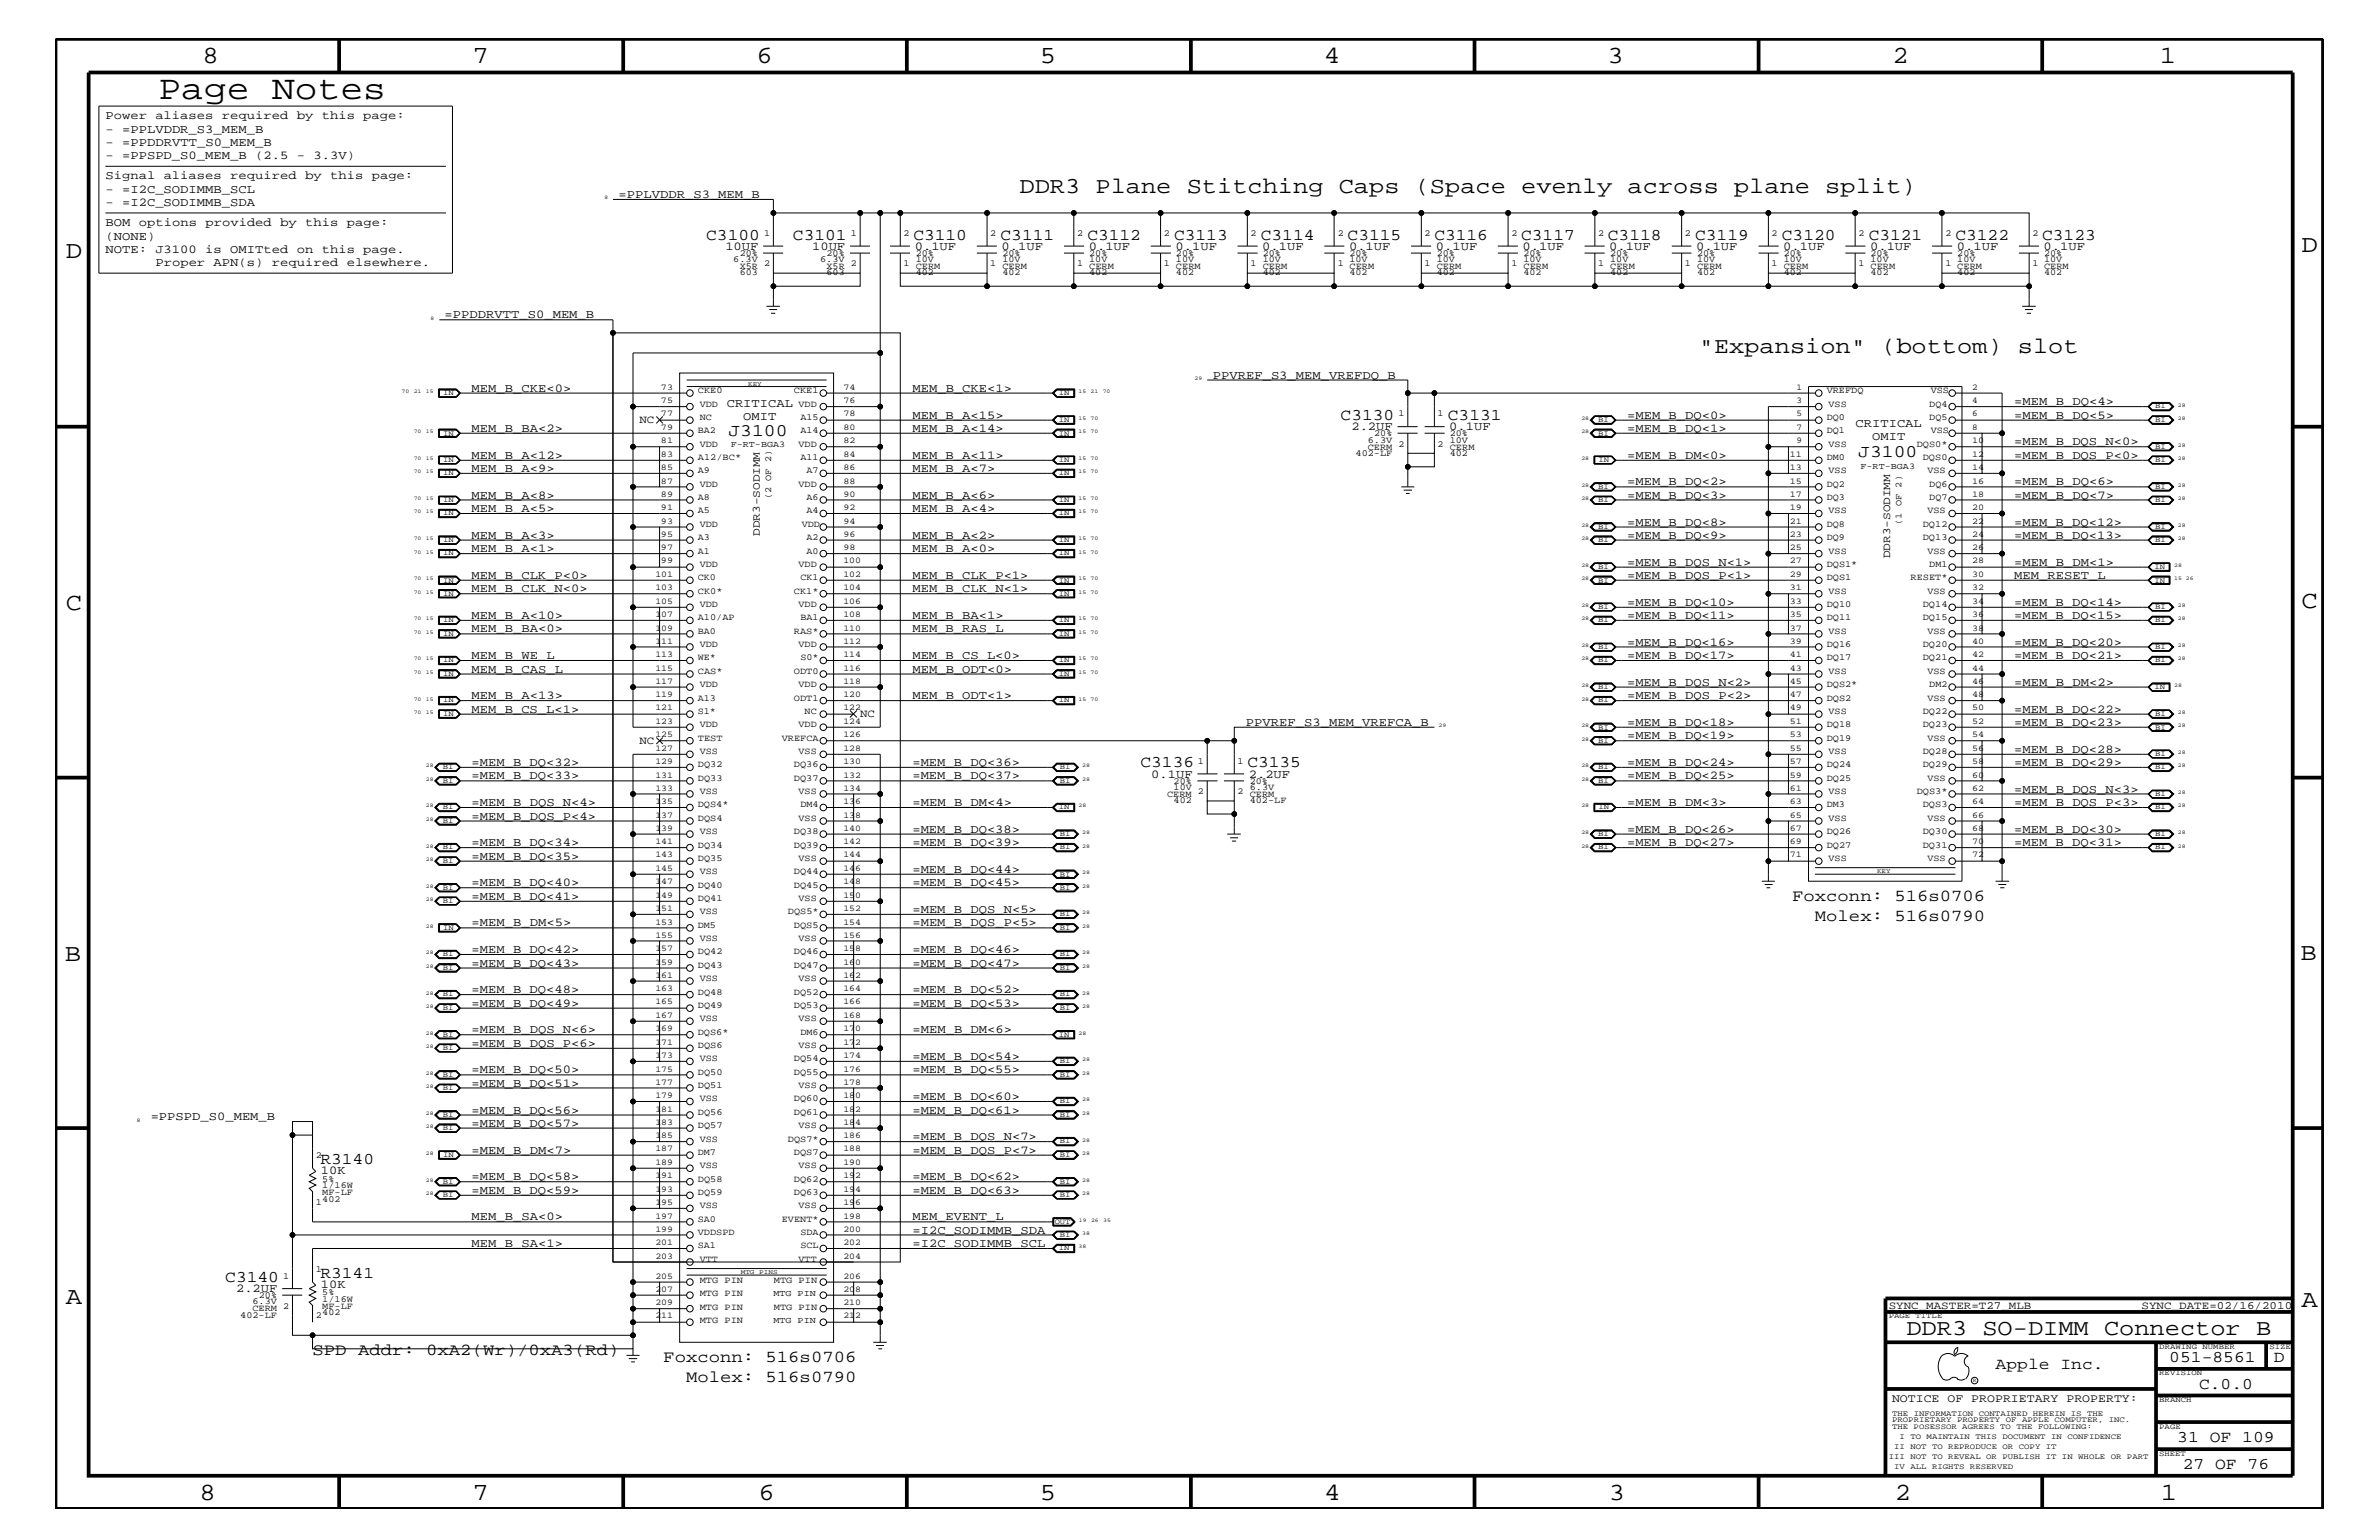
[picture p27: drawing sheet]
<svg xmlns="http://www.w3.org/2000/svg" width="432mm" height="279mm" viewBox="0 0 432 279" stroke-linecap="round" stroke-linejoin="round" font-family="sans-serif">
<defs><g id="words">
<text font-size="6.2" x="28.8" y="18">Page Notes</text>
<g font-size="4.5">
<text x="36.7" y="11.5">8</text>
<text x="85.8" y="11.5">7</text>
<text x="137.3" y="11.5">6</text>
<text x="188.7" y="11.5">5</text>
<text x="240.3" y="11.5">4</text>
<text x="291.8" y="11.5">3</text>
<text x="343.5" y="11.5">2</text>
<text x="392" y="11.5">1</text>
<text x="11.9" y="46.8">D</text>
<text x="417.7" y="45.7">D</text>
<text x="11.9" y="110.6">C</text>
<text x="417.7" y="110.3">C</text>
<text x="11.8" y="174.3">B</text>
<text x="417.6" y="174.2">B</text>
<text x="11.9" y="236.7">A</text>
<text x="417.7" y="237.1">A</text>
<text x="36.2" y="272.1">8</text>
<text x="85.8" y="272.1">7</text>
<text x="137.7" y="272.1">6</text>
<text x="188.7" y="272.1">5</text>
<text x="240.4" y="272.1">4</text>
<text x="292" y="272.1">3</text>
<text x="343.9" y="272.1">2</text>
<text x="392.2" y="272.1">1</text>
</g>
<g font-size="4.1">
<text x="185" y="35">DDR3 Plane Stitching Caps (Space evenly across plane split)</text>
<text x="308.4" y="64">&quot;Expansion&quot; (bottom) slot</text>
<text x="346" y="242.3">DDR3 SO-DIMM Connector B</text>
</g>
<g font-size="3.2">
<text x="132.2" y="79">J3100</text>
<text x="337.3" y="83">J3100</text>
</g>
<g font-size="3">
<text x="128.2" y="43.5">C3100</text>
<text x="143.9" y="43.5">C3101</text>
<text x="165.8" y="43.5">C3110</text>
<text x="181.6" y="43.5">C3111</text>
<text x="197.4" y="43.5">C3112</text>
<text x="213.1" y="43.5">C3113</text>
<text x="228.9" y="43.5">C3114</text>
<text x="244.6" y="43.5">C3115</text>
<text x="260.3" y="43.5">C3116</text>
<text x="276.1" y="43.5">C3117</text>
<text x="291.8" y="43.5">C3118</text>
<text x="307.7" y="43.5">C3119</text>
<text x="323.4" y="43.5">C3120</text>
<text x="339.2" y="43.5">C3121</text>
<text x="354.9" y="43.5">C3122</text>
<text x="370.7" y="43.5">C3123</text>
<text x="243.3" y="76.2">C3130</text>
<text x="262.8" y="76.2">C3131</text>
<text x="207" y="139.2">C3136</text>
<text x="226.4" y="139.2">C3135</text>
<text x="325.3" y="163.5">Foxconn: 516s0706</text>
<text x="329.4" y="167.1">Molex: 516s0790</text>
<text x="58.2" y="211.3">R3140</text>
<text x="40.9" y="232.6">C3140</text>
<text x="58.2" y="231.8">R3141</text>
<text x="56.7" y="245.9">SPD Addr: 0xA2(Wr)/0xA3(Rd)</text>
<text x="120.4" y="247.1">Foxconn: 516s0706</text>
<text x="124.5" y="250.7">Molex: 516s0790</text>
<text x="362.2" y="248.4">Apple Inc.</text>
<text x="393.7" y="247.1">051-8561</text>
<text x="399.2" y="252">C.0.0</text>
<text x="412.7" y="247.1">D</text>
<text x="395.2" y="261.6">31 OF 109</text>
<text x="396.2" y="266.6">27 OF 76</text>
</g>
<g font-size="2.2">
<text x="19.1" y="21.6">Power aliases required by this page:</text>
<text x="19.1" y="24.1">- =PPLVDDR_S3_MEM_B</text>
<text x="19.1" y="26.5">- =PPDDRVTT_S0_MEM_B</text>
<text x="19.1" y="28.9">- =PPSPD_S0_MEM_B (2.5 - 3.3V)</text>
<text x="19.1" y="32.5">Signal aliases required by this page:</text>
<text x="19.1" y="35">- =I2C_SODIMMB_SCL</text>
<text x="112.3" y="35.9">=PPLVDDR_S3_MEM_B</text>
<text x="19.1" y="41">BOM options provided by this page:</text>
<text x="19.1" y="37.4">- =I2C_SODIMMB_SDA</text>
<text x="19.1" y="45.9">NOTE: J3100 is OMITted on this page.</text>
<text x="19.1" y="43.5">(NONE)</text>
<text x="131.7" y="45.3">10UF</text>
<text x="147.4" y="45.3">10UF</text>
<text x="166" y="45.3">0.1UF</text>
<text x="181.8" y="45.3">0.1UF</text>
<text x="197.6" y="45.3">0.1UF</text>
<text x="213.4" y="45.3">0.1UF</text>
<text x="229.1" y="45.3">0.1UF</text>
<text x="244.9" y="45.3">0.1UF</text>
<text x="260.6" y="45.3">0.1UF</text>
<text x="276.4" y="45.3">0.1UF</text>
<text x="292.1" y="45.3">0.1UF</text>
<text x="307.8" y="45.3">0.1UF</text>
<text x="323.7" y="45.3">0.1UF</text>
<text x="339.4" y="45.3">0.1UF</text>
<text x="355.2" y="45.3">0.1UF</text>
<text x="370.9" y="45.3">0.1UF</text>
<text x="28.2" y="48.3">Proper APN(s) required elsewhere.</text>
<text x="80.7" y="57.8">=PPDDRVTT_S0_MEM_B</text>
<text x="85.6" y="71.1">MEM_B_CKE&lt;0&gt;</text>
<text x="165.6" y="71.1">MEM_B_CKE&lt;1&gt;</text>
<text x="220.1" y="68.7">PPVREF_S3_MEM_VREFDQ_B</text>
<text x="131.9" y="73.8">CRITICAL</text>
<text x="134.9" y="76.2">OMIT</text>
<text x="165.6" y="76">MEM_B_A&lt;15&gt;</text>
<text x="295.3" y="76">=MEM_B_DQ&lt;0&gt;</text>
<text x="336.8" y="77.4">CRITICAL</text>
<text x="365.6" y="76">=MEM_B_DQ&lt;5&gt;</text>
<text x="365.6" y="73.5">=MEM_B_DQ&lt;4&gt;</text>
<text x="85.6" y="83.3">MEM_B_A&lt;12&gt;</text>
<text x="85.6" y="78.3">MEM_B_BA&lt;2&gt;</text>
<text x="165.6" y="78.3">MEM_B_A&lt;14&gt;</text>
<text x="165.6" y="83.3">MEM_B_A&lt;11&gt;</text>
<text x="245.3" y="78">2.2UF</text>
<text x="263.1" y="78">0.1UF</text>
<text x="295.3" y="83.3">=MEM_B_DM&lt;0&gt;</text>
<text x="295.3" y="78.3">=MEM_B_DQ&lt;1&gt;</text>
<text x="339.8" y="79.9">OMIT</text>
<text x="365.6" y="83.3">=MEM_B_DQS_P&lt;0&gt;</text>
<text x="365.6" y="80.8">=MEM_B_DQS_N&lt;0&gt;</text>
<text x="85.6" y="85.6">MEM_B_A&lt;9&gt;</text>
<text x="165.6" y="85.6">MEM_B_A&lt;7&gt;</text>
<text x="295.3" y="88.1">=MEM_B_DQ&lt;2&gt;</text>
<text x="365.6" y="88.1">=MEM_B_DQ&lt;6&gt;</text>
<text x="85.6" y="90.5">MEM_B_A&lt;8&gt;</text>
<text x="85.6" y="92.9">MEM_B_A&lt;5&gt;</text>
<text x="165.6" y="90.5">MEM_B_A&lt;6&gt;</text>
<text x="165.6" y="92.9">MEM_B_A&lt;4&gt;</text>
<text x="295.3" y="95.4">=MEM_B_DQ&lt;8&gt;</text>
<text x="295.3" y="90.5">=MEM_B_DQ&lt;3&gt;</text>
<text x="365.6" y="90.5">=MEM_B_DQ&lt;7&gt;</text>
<text x="365.6" y="95.4">=MEM_B_DQ&lt;12&gt;</text>
<text x="85.6" y="97.7">MEM_B_A&lt;3&gt;</text>
<text x="85.6" y="100.2">MEM_B_A&lt;1&gt;</text>
<text x="165.6" y="97.7">MEM_B_A&lt;2&gt;</text>
<text x="165.6" y="100.2">MEM_B_A&lt;0&gt;</text>
<text x="295.3" y="97.7">=MEM_B_DQ&lt;9&gt;</text>
<text x="365.6" y="97.7">=MEM_B_DQ&lt;13&gt;</text>
<text x="85.6" y="105">MEM_B_CLK_P&lt;0&gt;</text>
<text x="85.6" y="107.5">MEM_B_CLK_N&lt;0&gt;</text>
<text x="165.6" y="107.5">MEM_B_CLK_N&lt;1&gt;</text>
<text x="165.6" y="105">MEM_B_CLK_P&lt;1&gt;</text>
<text x="295.3" y="105">=MEM_B_DQS_P&lt;1&gt;</text>
<text x="295.3" y="102.6">=MEM_B_DQS_N&lt;1&gt;</text>
<text x="365.6" y="102.6">=MEM_B_DM&lt;1&gt;</text>
<text x="365.6" y="105">MEM_RESET_L</text>
<text x="85.6" y="112.3">MEM_B_A&lt;10&gt;</text>
<text x="165.6" y="112.3">MEM_B_BA&lt;1&gt;</text>
<text x="295.3" y="112.3">=MEM_B_DQ&lt;11&gt;</text>
<text x="295.3" y="109.9">=MEM_B_DQ&lt;10&gt;</text>
<text x="365.6" y="112.3">=MEM_B_DQ&lt;15&gt;</text>
<text x="365.6" y="109.9">=MEM_B_DQ&lt;14&gt;</text>
<text x="85.6" y="114.8">MEM_B_BA&lt;0&gt;</text>
<text x="85.6" y="119.6">MEM_B_WE_L</text>
<text x="165.6" y="114.8">MEM_B_RAS_L</text>
<text x="165.6" y="119.6">MEM_B_CS_L&lt;0&gt;</text>
<text x="295.3" y="119.6">=MEM_B_DQ&lt;17&gt;</text>
<text x="295.3" y="117.2">=MEM_B_DQ&lt;16&gt;</text>
<text x="365.6" y="119.6">=MEM_B_DQ&lt;21&gt;</text>
<text x="365.6" y="117.2">=MEM_B_DQ&lt;20&gt;</text>
<text x="85.6" y="122">MEM_B_CAS_L</text>
<text x="165.6" y="122">MEM_B_ODT&lt;0&gt;</text>
<text x="295.3" y="124.4">=MEM_B_DQS_N&lt;2&gt;</text>
<text x="365.6" y="124.4">=MEM_B_DM&lt;2&gt;</text>
<text x="85.6" y="129.3">MEM_B_CS_L&lt;1&gt;</text>
<text x="85.6" y="126.9">MEM_B_A&lt;13&gt;</text>
<text x="165.6" y="126.9">MEM_B_ODT&lt;1&gt;</text>
<text x="226.1" y="131.7">PPVREF_S3_MEM_VREFCA_B</text>
<text x="295.3" y="126.9">=MEM_B_DQS_P&lt;2&gt;</text>
<text x="295.3" y="131.7">=MEM_B_DQ&lt;18&gt;</text>
<text x="365.6" y="131.7">=MEM_B_DQ&lt;23&gt;</text>
<text x="365.6" y="129.3">=MEM_B_DQ&lt;22&gt;</text>
<text x="295.3" y="134.1">=MEM_B_DQ&lt;19&gt;</text>
<text x="365.6" y="136.6">=MEM_B_DQ&lt;28&gt;</text>
<text x="85.6" y="139">=MEM_B_DQ&lt;32&gt;</text>
<text x="85.6" y="141.4">=MEM_B_DQ&lt;33&gt;</text>
<text x="165.6" y="139">=MEM_B_DQ&lt;36&gt;</text>
<text x="165.6" y="141.4">=MEM_B_DQ&lt;37&gt;</text>
<text x="209" y="141.1">0.1UF</text>
<text x="226.7" y="141.1">2.2UF</text>
<text x="295.3" y="139">=MEM_B_DQ&lt;24&gt;</text>
<text x="295.3" y="141.4">=MEM_B_DQ&lt;25&gt;</text>
<text x="365.6" y="143.9">=MEM_B_DQS_N&lt;3&gt;</text>
<text x="365.6" y="139">=MEM_B_DQ&lt;29&gt;</text>
<text x="85.6" y="148.7">=MEM_B_DQS_P&lt;4&gt;</text>
<text x="85.6" y="146.2">=MEM_B_DQS_N&lt;4&gt;</text>
<text x="165.6" y="146.2">=MEM_B_DM&lt;4&gt;</text>
<text x="295.3" y="146.2">=MEM_B_DM&lt;3&gt;</text>
<text x="365.6" y="146.2">=MEM_B_DQS_P&lt;3&gt;</text>
<text x="85.6" y="156">=MEM_B_DQ&lt;35&gt;</text>
<text x="85.6" y="153.5">=MEM_B_DQ&lt;34&gt;</text>
<text x="165.6" y="153.5">=MEM_B_DQ&lt;39&gt;</text>
<text x="165.6" y="151.1">=MEM_B_DQ&lt;38&gt;</text>
<text x="295.3" y="153.5">=MEM_B_DQ&lt;27&gt;</text>
<text x="295.3" y="151.1">=MEM_B_DQ&lt;26&gt;</text>
<text x="365.6" y="153.5">=MEM_B_DQ&lt;31&gt;</text>
<text x="365.6" y="151.1">=MEM_B_DQ&lt;30&gt;</text>
<text x="85.6" y="160.8">=MEM_B_DQ&lt;40&gt;</text>
<text x="165.6" y="160.8">=MEM_B_DQ&lt;45&gt;</text>
<text x="165.6" y="158.4">=MEM_B_DQ&lt;44&gt;</text>
<text x="85.6" y="163.3">=MEM_B_DQ&lt;41&gt;</text>
<text x="165.6" y="165.6">=MEM_B_DQS_N&lt;5&gt;</text>
<text x="85.6" y="168.1">=MEM_B_DM&lt;5&gt;</text>
<text x="85.6" y="172.9">=MEM_B_DQ&lt;42&gt;</text>
<text x="165.6" y="168.1">=MEM_B_DQS_P&lt;5&gt;</text>
<text x="165.6" y="172.9">=MEM_B_DQ&lt;46&gt;</text>
<text x="85.6" y="175.4">=MEM_B_DQ&lt;43&gt;</text>
<text x="165.6" y="175.4">=MEM_B_DQ&lt;47&gt;</text>
<text x="85.6" y="182.7">=MEM_B_DQ&lt;49&gt;</text>
<text x="85.6" y="180.2">=MEM_B_DQ&lt;48&gt;</text>
<text x="165.6" y="180.2">=MEM_B_DQ&lt;52&gt;</text>
<text x="165.6" y="182.7">=MEM_B_DQ&lt;53&gt;</text>
<text x="85.6" y="187.5">=MEM_B_DQS_N&lt;6&gt;</text>
<text x="85.6" y="189.9">=MEM_B_DQS_P&lt;6&gt;</text>
<text x="165.6" y="187.5">=MEM_B_DM&lt;6&gt;</text>
<text x="85.6" y="194.8">=MEM_B_DQ&lt;50&gt;</text>
<text x="85.6" y="197.2">=MEM_B_DQ&lt;51&gt;</text>
<text x="165.6" y="192.3">=MEM_B_DQ&lt;54&gt;</text>
<text x="165.6" y="194.8">=MEM_B_DQ&lt;55&gt;</text>
<text x="27.3" y="203.2">=PPSPD_S0_MEM_B</text>
<text x="85.6" y="202">=MEM_B_DQ&lt;56&gt;</text>
<text x="165.6" y="199.6">=MEM_B_DQ&lt;60&gt;</text>
<text x="165.6" y="202">=MEM_B_DQ&lt;61&gt;</text>
<text x="85.6" y="209.3">=MEM_B_DM&lt;7&gt;</text>
<text x="85.6" y="204.4">=MEM_B_DQ&lt;57&gt;</text>
<text x="165.6" y="209.3">=MEM_B_DQS_P&lt;7&gt;</text>
<text x="165.6" y="206.9">=MEM_B_DQS_N&lt;7&gt;</text>
<text x="58.3" y="213">10K</text>
<text x="85.6" y="214.2">=MEM_B_DQ&lt;58&gt;</text>
<text x="165.6" y="214.2">=MEM_B_DQ&lt;62&gt;</text>
<text x="85.6" y="216.6">=MEM_B_DQ&lt;59&gt;</text>
<text x="85.6" y="221.4">MEM_B_SA&lt;0&gt;</text>
<text x="165.6" y="221.4">MEM_EVENT_L</text>
<text x="165.6" y="216.6">=MEM_B_DQ&lt;63&gt;</text>
<text x="85.6" y="226.3">MEM_B_SA&lt;1&gt;</text>
<text x="165.6" y="223.9">=I2C_SODIMMB_SDA</text>
<text x="165.6" y="226.3">=I2C_SODIMMB_SCL</text>
<text x="58.3" y="233.7">10K</text>
<text x="42.8" y="234.4">2.2UF</text>
</g>
<text font-size="2.1" x="343.4" y="254.4">NOTICE OF PROPRIETARY PROPERTY:</text>
<g font-size="2">
<text x="116.1" y="76.8">NC</text>
<text x="137.9" y="97.2" transform="rotate(-90 137.9 97.2)">DDR3-SODIMM</text>
<text x="343.1" y="101.3" transform="rotate(-90 343.1 101.3)">DDR3-SODIMM</text>
<text x="156.1" y="130.2">NC</text>
<text x="116.1" y="135">NC</text>
<text x="342.8" y="237.4">SYNC_MASTER=T27_MLB</text>
<text x="388.7" y="237.4">SYNC_DATE=02/16/2010</text>
</g>
<g font-size="1.7">
<text x="133.1" y="47.6">6.3V</text>
<text x="134.3" y="46.5">20%</text>
<text x="138.7" y="42.9">1</text>
<text x="148.8" y="47.6">6.3V</text>
<text x="150" y="46.5">20%</text>
<text x="154.4" y="42.9">1</text>
<text x="164" y="42.9">2</text>
<text x="166.2" y="47.6">10V</text>
<text x="166.2" y="46.5">20%</text>
<text x="179.7" y="42.9">2</text>
<text x="181.9" y="46.5">20%</text>
<text x="181.9" y="47.6">10V</text>
<text x="195.5" y="42.9">2</text>
<text x="197.7" y="46.5">20%</text>
<text x="197.7" y="47.6">10V</text>
<text x="211.2" y="42.9">2</text>
<text x="213.4" y="46.5">20%</text>
<text x="213.4" y="47.6">10V</text>
<text x="227" y="42.9">2</text>
<text x="229.2" y="46.5">20%</text>
<text x="229.2" y="47.6">10V</text>
<text x="242.8" y="42.9">2</text>
<text x="244.9" y="47.6">10V</text>
<text x="244.9" y="46.5">20%</text>
<text x="258.6" y="42.9">2</text>
<text x="260.8" y="47.6">10V</text>
<text x="260.8" y="46.5">20%</text>
<text x="274.3" y="42.9">2</text>
<text x="276.5" y="47.6">10V</text>
<text x="276.5" y="46.5">20%</text>
<text x="290.1" y="42.9">2</text>
<text x="292.3" y="46.5">20%</text>
<text x="292.3" y="47.6">10V</text>
<text x="305.8" y="42.9">2</text>
<text x="308" y="47.6">10V</text>
<text x="308" y="46.5">20%</text>
<text x="321.6" y="42.9">2</text>
<text x="323.8" y="47.6">10V</text>
<text x="323.8" y="46.5">20%</text>
<text x="337.3" y="42.9">2</text>
<text x="339.5" y="47.6">10V</text>
<text x="339.5" y="46.5">20%</text>
<text x="353.1" y="42.9">2</text>
<text x="355.3" y="47.6">10V</text>
<text x="355.3" y="46.5">20%</text>
<text x="368.9" y="42.9">2</text>
<text x="371" y="47.6">10V</text>
<text x="371" y="46.5">20%</text>
<text x="134.3" y="48.8">X5R</text>
<text x="134.3" y="50">603</text>
<text x="138.7" y="48.3">2</text>
<text x="150" y="48.8">X5R</text>
<text x="150" y="50">603</text>
<text x="154.4" y="48.3">2</text>
<text x="164" y="48.3">1</text>
<text x="166.2" y="50">402</text>
<text x="166.2" y="48.8">CERM</text>
<text x="179.7" y="48.3">1</text>
<text x="181.9" y="48.8">CERM</text>
<text x="181.9" y="50">402</text>
<text x="195.5" y="48.3">1</text>
<text x="197.7" y="48.8">CERM</text>
<text x="197.7" y="50">402</text>
<text x="211.2" y="48.3">1</text>
<text x="213.4" y="50">402</text>
<text x="213.4" y="48.8">CERM</text>
<text x="227" y="48.3">1</text>
<text x="229.2" y="48.8">CERM</text>
<text x="229.2" y="50">402</text>
<text x="242.8" y="48.3">1</text>
<text x="244.9" y="48.8">CERM</text>
<text x="244.9" y="50">402</text>
<text x="258.6" y="48.3">1</text>
<text x="260.8" y="50">402</text>
<text x="260.8" y="48.8">CERM</text>
<text x="274.3" y="48.3">1</text>
<text x="276.5" y="48.8">CERM</text>
<text x="276.5" y="50">402</text>
<text x="290.1" y="48.3">1</text>
<text x="292.3" y="48.8">CERM</text>
<text x="292.3" y="50">402</text>
<text x="305.8" y="48.3">1</text>
<text x="308" y="50">402</text>
<text x="308" y="48.8">CERM</text>
<text x="321.6" y="48.3">1</text>
<text x="323.8" y="48.8">CERM</text>
<text x="323.8" y="50">402</text>
<text x="337.3" y="48.3">1</text>
<text x="339.5" y="48.8">CERM</text>
<text x="339.5" y="50">402</text>
<text x="353.1" y="48.3">1</text>
<text x="355.3" y="48.8">CERM</text>
<text x="355.3" y="50">402</text>
<text x="368.9" y="48.3">1</text>
<text x="371" y="50">402</text>
<text x="371" y="48.8">CERM</text>
<text x="126.7" y="71.3">CKE0</text>
<text x="144.1" y="71.3">CKE1</text>
<text x="331.6" y="71.3">VREFDQ</text>
<text x="350.4" y="71.3">VSS</text>
<text x="127" y="73.8">VDD</text>
<text x="127" y="76.2">NC</text>
<text x="144.9" y="73.8">VDD</text>
<text x="145.3" y="76.2">A15</text>
<text x="253.8" y="75.6">1</text>
<text x="260.9" y="75.6">1</text>
<text x="331.6" y="76.2">DQ0</text>
<text x="331.9" y="73.8">VSS</text>
<text x="350.2" y="76.2">DQ5</text>
<text x="350.2" y="73.8">DQ4</text>
<text x="126.7" y="83.5">A12/BC*</text>
<text x="126.7" y="78.6">BA2</text>
<text x="127" y="81.1">VDD</text>
<text x="144.9" y="81.1">VDD</text>
<text x="145.3" y="78.6">A14</text>
<text x="145.3" y="83.5">A11</text>
<text x="246" y="82.7">402-LF</text>
<text x="248.2" y="80.3">6.3V</text>
<text x="248.2" y="81.6">CERM</text>
<text x="249.4" y="79.2">20%</text>
<text x="253.8" y="81.1">2</text>
<text x="260.9" y="81.1">2</text>
<text x="263.1" y="82.7">402</text>
<text x="263.1" y="79.2">20%</text>
<text x="263.1" y="80.3">10V</text>
<text x="263.1" y="81.6">CERM</text>
<text x="331.6" y="78.6">DQ1</text>
<text x="331.6" y="83.5">DM0</text>
<text x="331.9" y="81.1">VSS</text>
<text x="347.9" y="81.1">DQS0*</text>
<text x="349" y="83.5">DQS0</text>
<text x="350.4" y="78.6">VSS</text>
<text x="126.7" y="85.9">A9</text>
<text x="127" y="88.3">VDD</text>
<text x="144.9" y="88.3">VDD</text>
<text x="146.4" y="85.9">A7</text>
<text x="331.6" y="88.3">DQ2</text>
<text x="331.9" y="85.9">VSS</text>
<text x="349.8" y="85.9">VSS</text>
<text x="350.2" y="88.3">DQ6</text>
<text x="126.7" y="93.2">A5</text>
<text x="126.7" y="90.7">A8</text>
<text x="127" y="95.6">VDD</text>
<text x="140" y="90.6" transform="rotate(-90 140 90.6)">(2 OF 2)</text>
<text x="145.5" y="95.6">VDD</text>
<text x="146.4" y="90.7">A6</text>
<text x="146.4" y="93.2">A4</text>
<text x="331.6" y="90.7">DQ3</text>
<text x="331.6" y="95.6">DQ8</text>
<text x="331.9" y="93.2">VSS</text>
<text x="345.1" y="95.2" transform="rotate(-90 345.1 95.2)">(1 OF 2)</text>
<text x="349" y="95.6">DQ12</text>
<text x="349.8" y="93.2">VSS</text>
<text x="350.2" y="90.7">DQ7</text>
<text x="126.7" y="100.4">A1</text>
<text x="126.7" y="98">A3</text>
<text x="146.4" y="98">A2</text>
<text x="146.4" y="100.4">A0</text>
<text x="331.6" y="98">DQ9</text>
<text x="331.9" y="100.4">VSS</text>
<text x="349" y="98">DQ13</text>
<text x="349.8" y="100.4">VSS</text>
<text x="126.7" y="105.3">CK0</text>
<text x="126.7" y="107.7">CK0*</text>
<text x="127" y="102.9">VDD</text>
<text x="144.1" y="107.7">CK1*</text>
<text x="144.9" y="102.9">VDD</text>
<text x="145.3" y="105.3">CK1</text>
<text x="331.6" y="105.3">DQS1</text>
<text x="331.6" y="102.9">DQS1*</text>
<text x="331.9" y="107.7">VSS</text>
<text x="346.8" y="105.3">RESET*</text>
<text x="349.8" y="107.7">VSS</text>
<text x="350.2" y="102.9">DM1</text>
<text x="126.7" y="112.6">A10/AP</text>
<text x="127" y="110.2">VDD</text>
<text x="144.9" y="110.2">VDD</text>
<text x="145.3" y="112.6">BA1</text>
<text x="331.6" y="110.2">DQ10</text>
<text x="331.6" y="112.6">DQ11</text>
<text x="349" y="110.2">DQ14</text>
<text x="349" y="112.6">DQ15</text>
<text x="126.7" y="115">BA0</text>
<text x="126.7" y="119.8">WE*</text>
<text x="127" y="117.4">VDD</text>
<text x="144.1" y="115">RAS*</text>
<text x="144.9" y="117.4">VDD</text>
<text x="145.3" y="119.8">S0*</text>
<text x="331.6" y="119.8">DQ17</text>
<text x="331.6" y="117.4">DQ16</text>
<text x="331.9" y="115">VSS</text>
<text x="349" y="117.4">DQ20</text>
<text x="349" y="119.8">DQ21</text>
<text x="349.8" y="115">VSS</text>
<text x="126.7" y="122.3">CAS*</text>
<text x="127" y="124.7">VDD</text>
<text x="144.1" y="122.3">ODT0</text>
<text x="144.9" y="124.7">VDD</text>
<text x="331.6" y="124.7">DQS2*</text>
<text x="331.9" y="122.3">VSS</text>
<text x="349.8" y="122.3">VSS</text>
<text x="350.2" y="124.7">DM2</text>
<text x="126.7" y="127.1">A13</text>
<text x="126.7" y="129.6">S1*</text>
<text x="127" y="131.9">VDD</text>
<text x="144.1" y="127.1">ODT1</text>
<text x="144.9" y="131.9">VDD</text>
<text x="146.1" y="129.6">NC</text>
<text x="331.6" y="127.1">DQS2</text>
<text x="331.6" y="131.9">DQ18</text>
<text x="331.9" y="129.6">VSS</text>
<text x="349" y="129.6">DQ22</text>
<text x="349" y="131.9">DQ23</text>
<text x="349.8" y="127.1">VSS</text>
<text x="126.7" y="134.4">TEST</text>
<text x="127" y="136.8">VSS</text>
<text x="141.9" y="134.4">VREFCA</text>
<text x="144.9" y="136.8">VSS</text>
<text x="331.6" y="134.4">DQ19</text>
<text x="331.9" y="136.8">VSS</text>
<text x="349" y="136.8">DQ28</text>
<text x="349.8" y="134.4">VSS</text>
<text x="126.7" y="141.7">DQ33</text>
<text x="126.7" y="139.2">DQ32</text>
<text x="144.1" y="139.2">DQ36</text>
<text x="144.1" y="141.7">DQ37</text>
<text x="213" y="142.3">20%</text>
<text x="213" y="143.4">10V</text>
<text x="217.4" y="138.6">1</text>
<text x="224.6" y="138.6">1</text>
<text x="226.8" y="142.3">20%</text>
<text x="226.8" y="143.4">6.3V</text>
<text x="331.6" y="141.7">DQ25</text>
<text x="331.6" y="139.2">DQ24</text>
<text x="349" y="139.2">DQ29</text>
<text x="349.8" y="141.7">VSS</text>
<text x="126.7" y="146.5">DQS4*</text>
<text x="126.7" y="149">DQS4</text>
<text x="127" y="144">VSS</text>
<text x="144.9" y="144">VSS</text>
<text x="144.9" y="149">VSS</text>
<text x="145.3" y="146.5">DM4</text>
<text x="211.8" y="144.6">CERM</text>
<text x="213" y="145.7">402</text>
<text x="217.4" y="144">2</text>
<text x="224.6" y="144">2</text>
<text x="226.8" y="145.7">402-LF</text>
<text x="226.8" y="144.6">CERM</text>
<text x="331.6" y="146.5">DM3</text>
<text x="331.9" y="149">VSS</text>
<text x="331.9" y="144">VSS</text>
<text x="347.9" y="144">DQS3*</text>
<text x="349" y="146.5">DQS3</text>
<text x="349.8" y="149">VSS</text>
<text x="126.7" y="153.8">DQ34</text>
<text x="127" y="151.3">VSS</text>
<text x="144.1" y="151.3">DQ38</text>
<text x="144.1" y="153.8">DQ39</text>
<text x="331.6" y="153.8">DQ27</text>
<text x="331.6" y="151.3">DQ26</text>
<text x="349" y="151.3">DQ30</text>
<text x="349" y="153.8">DQ31</text>
<text x="126.7" y="161.1">DQ40</text>
<text x="126.7" y="156.2">DQ35</text>
<text x="127" y="158.6">VSS</text>
<text x="144.1" y="161.1">DQ45</text>
<text x="144.1" y="158.6">DQ44</text>
<text x="144.9" y="156.2">VSS</text>
<text x="331.9" y="156.2">VSS</text>
<text x="349.8" y="156.2">VSS</text>
<text x="126.7" y="163.5">DQ41</text>
<text x="127" y="165.9">VSS</text>
<text x="143" y="165.9">DQS5*</text>
<text x="144.9" y="163.5">VSS</text>
<text x="126.7" y="168.3">DM5</text>
<text x="126.7" y="173.2">DQ42</text>
<text x="127" y="170.7">VSS</text>
<text x="144.1" y="173.2">DQ46</text>
<text x="144.1" y="168.3">DQS5</text>
<text x="144.9" y="170.7">VSS</text>
<text x="126.7" y="175.6">DQ43</text>
<text x="127" y="178">VSS</text>
<text x="144.1" y="175.6">DQ47</text>
<text x="144.9" y="178">VSS</text>
<text x="126.7" y="180.5">DQ48</text>
<text x="126.7" y="182.9">DQ49</text>
<text x="127" y="185.3">VSS</text>
<text x="144.1" y="180.5">DQ52</text>
<text x="144.1" y="182.9">DQ53</text>
<text x="144.9" y="185.3">VSS</text>
<text x="126.7" y="187.7">DQS6*</text>
<text x="126.7" y="190.2">DQS6</text>
<text x="144.9" y="190.2">VSS</text>
<text x="145.3" y="187.7">DM6</text>
<text x="126.7" y="197.4">DQ51</text>
<text x="126.7" y="195">DQ50</text>
<text x="127" y="192.6">VSS</text>
<text x="144.1" y="192.6">DQ54</text>
<text x="144.1" y="195">DQ55</text>
<text x="144.9" y="197.4">VSS</text>
<text x="126.7" y="202.3">DQ56</text>
<text x="127" y="199.8">VSS</text>
<text x="144.1" y="202.3">DQ61</text>
<text x="144.1" y="199.8">DQ60</text>
<text x="126.7" y="209.6">DM7</text>
<text x="126.7" y="204.7">DQ57</text>
<text x="127" y="207.1">VSS</text>
<text x="143" y="207.1">DQS7*</text>
<text x="144.1" y="209.6">DQS7</text>
<text x="144.9" y="204.7">VSS</text>
<text x="57.3" y="210.2">2</text>
<text x="58.5" y="214.4">5%</text>
<text x="58.5" y="215.6">1/16W</text>
<text x="126.7" y="214.4">DQ58</text>
<text x="127" y="211.9">VSS</text>
<text x="144.1" y="214.4">DQ62</text>
<text x="144.9" y="211.9">VSS</text>
<text x="57.3" y="218.6">1</text>
<text x="58.5" y="218">402</text>
<text x="58.5" y="216.9">MF-LF</text>
<text x="126.7" y="221.7">SA0</text>
<text x="126.7" y="216.9">DQ59</text>
<text x="127" y="219.2">VSS</text>
<text x="141.9" y="221.7">EVENT*</text>
<text x="144.1" y="216.9">DQ63</text>
<text x="144.9" y="219.2">VSS</text>
<text x="126.7" y="226.5">SA1</text>
<text x="126.7" y="224.1">VDDSPD</text>
<text x="145.3" y="226.5">SCL</text>
<text x="145.3" y="224.1">SDA</text>
<text x="51.4" y="232">1</text>
<text x="57.3" y="230.7">1</text>
<text x="127" y="232.9">MTG PIN</text>
<text x="127" y="229">VTT</text>
<text x="140.5" y="232.9">MTG PIN</text>
<text x="144.9" y="229">VTT</text>
<text x="43.6" y="239.1">402-LF</text>
<text x="45.8" y="236.7">6.3V</text>
<text x="45.8" y="237.9">CERM</text>
<text x="47" y="235.6">20%</text>
<text x="51.4" y="237.4">2</text>
<text x="57.3" y="239.2">2</text>
<text x="58.5" y="238.6">402</text>
<text x="58.5" y="235">5%</text>
<text x="58.5" y="237.4">MF-LF</text>
<text x="58.5" y="236.2">1/16W</text>
<text x="127" y="235.1">MTG PIN</text>
<text x="127" y="237.7">MTG PIN</text>
<text x="127" y="240">MTG PIN</text>
<text x="140.5" y="237.7">MTG PIN</text>
</g>
<g font-size="1.6">
<text x="120" y="70.7">73</text>
<text x="153.1" y="70.7">74</text>
<text x="326.1" y="70.7">1</text>
<text x="358" y="70.7">2</text>
<text x="120" y="73.2">75</text>
<text x="120" y="75.6">77</text>
<text x="153.1" y="73.2">76</text>
<text x="153.1" y="75.6">78</text>
<text x="326.1" y="73.2">3</text>
<text x="326.1" y="75.6">5</text>
<text x="358" y="75.6">6</text>
<text x="358" y="73.2">4</text>
<text x="120" y="80.5">81</text>
<text x="120" y="82.8">83</text>
<text x="120" y="78">79</text>
<text x="132.6" y="81.1">F-RT-BGA3</text>
<text x="153.1" y="78">80</text>
<text x="153.1" y="80.5">82</text>
<text x="153.1" y="82.8">84</text>
<text x="324.9" y="82.8">11</text>
<text x="326.1" y="78">7</text>
<text x="326.1" y="80.5">9</text>
<text x="358" y="80.5">10</text>
<text x="358" y="82.8">12</text>
<text x="358" y="78">8</text>
<text x="120" y="87.7">87</text>
<text x="120" y="85.3">85</text>
<text x="153.1" y="85.3">86</text>
<text x="153.1" y="87.7">88</text>
<text x="324.9" y="87.7">15</text>
<text x="324.9" y="85.3">13</text>
<text x="337.7" y="85">F-RT-BGA3</text>
<text x="358" y="85.3">14</text>
<text x="358" y="87.7">16</text>
<text x="120" y="95">93</text>
<text x="120" y="92.6">91</text>
<text x="120" y="90.1">89</text>
<text x="153.1" y="90.1">90</text>
<text x="153.1" y="92.6">92</text>
<text x="153.1" y="95">94</text>
<text x="324.9" y="90.1">17</text>
<text x="324.9" y="92.6">19</text>
<text x="324.9" y="95">21</text>
<text x="358" y="90.1">18</text>
<text x="358" y="92.6">20</text>
<text x="358" y="95">22</text>
<text x="120" y="99.9">97</text>
<text x="120" y="97.4">95</text>
<text x="153.1" y="97.4">96</text>
<text x="153.1" y="99.9">98</text>
<text x="324.9" y="97.4">23</text>
<text x="324.9" y="99.9">25</text>
<text x="358" y="97.4">24</text>
<text x="358" y="99.9">26</text>
<text x="119" y="104.7">101</text>
<text x="119" y="107.1">103</text>
<text x="120" y="102.2">99</text>
<text x="153.1" y="104.7">102</text>
<text x="153.1" y="102.2">100</text>
<text x="153.1" y="107.1">104</text>
<text x="324.9" y="102.2">27</text>
<text x="324.9" y="104.7">29</text>
<text x="324.9" y="107.1">31</text>
<text x="358" y="102.2">28</text>
<text x="358" y="104.7">30</text>
<text x="358" y="107.1">32</text>
<text x="119" y="112">107</text>
<text x="119" y="109.5">105</text>
<text x="153.1" y="109.5">106</text>
<text x="153.1" y="112">108</text>
<text x="324.9" y="109.5">33</text>
<text x="324.9" y="112">35</text>
<text x="358" y="109.5">34</text>
<text x="358" y="112">36</text>
<text x="119" y="116.8">111</text>
<text x="119" y="114.4">109</text>
<text x="119" y="119.2">113</text>
<text x="153.1" y="116.8">112</text>
<text x="153.1" y="114.4">110</text>
<text x="153.1" y="119.2">114</text>
<text x="324.9" y="119.2">41</text>
<text x="324.9" y="116.8">39</text>
<text x="324.9" y="114.4">37</text>
<text x="358" y="114.4">38</text>
<text x="358" y="116.8">40</text>
<text x="358" y="119.2">42</text>
<text x="119" y="124.1">117</text>
<text x="119" y="121.7">115</text>
<text x="153.1" y="121.7">116</text>
<text x="153.1" y="124.1">118</text>
<text x="324.9" y="121.7">43</text>
<text x="324.9" y="124.1">45</text>
<text x="358" y="121.7">44</text>
<text x="358" y="124.1">46</text>
<text x="119" y="126.5">119</text>
<text x="119" y="128.9">121</text>
<text x="119" y="131.3">123</text>
<text x="153.1" y="128.9">122</text>
<text x="153.1" y="126.5">120</text>
<text x="153.1" y="131.3">124</text>
<text x="324.9" y="128.9">49</text>
<text x="324.9" y="126.5">47</text>
<text x="324.9" y="131.3">51</text>
<text x="358" y="126.5">48</text>
<text x="358" y="128.9">50</text>
<text x="358" y="131.3">52</text>
<text x="119" y="133.8">125</text>
<text x="119" y="136.2">127</text>
<text x="153.1" y="133.8">126</text>
<text x="153.1" y="136.2">128</text>
<text x="324.9" y="133.8">53</text>
<text x="324.9" y="136.2">55</text>
<text x="358" y="133.8">54</text>
<text x="358" y="136.2">56</text>
<text x="119" y="141.1">131</text>
<text x="119" y="138.6">129</text>
<text x="119" y="143.5">133</text>
<text x="153.1" y="138.6">130</text>
<text x="153.1" y="141.1">132</text>
<text x="153.1" y="143.5">134</text>
<text x="324.9" y="141.1">59</text>
<text x="324.9" y="138.6">57</text>
<text x="324.9" y="143.5">61</text>
<text x="358" y="138.6">58</text>
<text x="358" y="141.1">60</text>
<text x="358" y="143.5">62</text>
<text x="119" y="145.9">135</text>
<text x="119" y="148.4">137</text>
<text x="153.1" y="145.9">136</text>
<text x="153.1" y="148.4">138</text>
<text x="324.9" y="148.4">65</text>
<text x="324.9" y="145.9">63</text>
<text x="358" y="145.9">64</text>
<text x="358" y="148.4">66</text>
<text x="119" y="153.2">141</text>
<text x="119" y="155.6">143</text>
<text x="119" y="150.7">139</text>
<text x="153.1" y="150.7">140</text>
<text x="153.1" y="153.2">142</text>
<text x="153.1" y="155.6">144</text>
<text x="324.9" y="155.6">71</text>
<text x="324.9" y="153.2">69</text>
<text x="324.9" y="150.7">67</text>
<text x="358" y="150.7">68</text>
<text x="358" y="153.2">70</text>
<text x="358" y="155.6">72</text>
<text x="119" y="160.5">147</text>
<text x="119" y="158">145</text>
<text x="153.1" y="160.5">148</text>
<text x="153.1" y="158">146</text>
<text x="119" y="165.3">151</text>
<text x="119" y="162.8">149</text>
<text x="119" y="167.8">153</text>
<text x="153.1" y="165.3">152</text>
<text x="153.1" y="162.8">150</text>
<text x="153.1" y="167.8">154</text>
<text x="119" y="172.6">157</text>
<text x="119" y="170.1">155</text>
<text x="153.1" y="172.6">158</text>
<text x="153.1" y="170.1">156</text>
<text x="119" y="177.4">161</text>
<text x="119" y="175">159</text>
<text x="119" y="179.9">163</text>
<text x="153.1" y="177.4">162</text>
<text x="153.1" y="175">160</text>
<text x="153.1" y="179.9">164</text>
<text x="119" y="182.2">165</text>
<text x="119" y="184.7">167</text>
<text x="153.1" y="184.7">168</text>
<text x="153.1" y="182.2">166</text>
<text x="119" y="189.5">171</text>
<text x="119" y="187.1">169</text>
<text x="119" y="192">173</text>
<text x="153.1" y="189.5">172</text>
<text x="153.1" y="187.1">170</text>
<text x="153.1" y="192">174</text>
<text x="119" y="196.8">177</text>
<text x="119" y="194.4">175</text>
<text x="153.1" y="194.4">176</text>
<text x="153.1" y="196.8">178</text>
<text x="119" y="201.7">181</text>
<text x="119" y="199.2">179</text>
<text x="153.1" y="201.7">182</text>
<text x="153.1" y="199.2">180</text>
<text x="119" y="208.9">187</text>
<text x="119" y="206.5">185</text>
<text x="119" y="204.1">183</text>
<text x="153.1" y="204.1">184</text>
<text x="153.1" y="208.9">188</text>
<text x="153.1" y="206.5">186</text>
<text x="119" y="213.8">191</text>
<text x="119" y="211.4">189</text>
<text x="153.1" y="211.4">190</text>
<text x="153.1" y="213.8">192</text>
<text x="119" y="221.1">197</text>
<text x="119" y="216.2">193</text>
<text x="119" y="218.6">195</text>
<text x="153.1" y="216.2">194</text>
<text x="153.1" y="221.1">198</text>
<text x="153.1" y="218.6">196</text>
<text x="119" y="225.9">201</text>
<text x="119" y="223.5">199</text>
<text x="153.1" y="225.9">202</text>
<text x="153.1" y="223.5">200</text>
<text x="119" y="228.4">203</text>
<text x="119" y="232">205</text>
<text x="153.1" y="228.4">204</text>
<text x="153.1" y="232">206</text>
<text x="119" y="234.4">207</text>
<text x="119" y="236.8">209</text>
<text x="119" y="239.2">211</text>
<text x="140.4" y="235.1">MTG PIN</text>
<text x="140.4" y="240">MTG PIN</text>
<text x="153.1" y="234.4">208</text>
<text x="153.1" y="236.8">210</text>
<text x="153.1" y="239.2">212</text>
</g>
<g font-size="1.4">
<text x="80.4" y="71.7">IN</text>
<text x="192.2" y="71.7">IN</text>
<text x="192.2" y="76.6">IN</text>
<text x="290.1" y="76.6">BI</text>
<text x="391.2" y="74.1">BI</text>
<text x="391.2" y="76.6">BI</text>
<text x="80.4" y="79">IN</text>
<text x="80.4" y="83.8">IN</text>
<text x="192.2" y="79">IN</text>
<text x="192.2" y="83.8">IN</text>
<text x="290.1" y="79">BI</text>
<text x="290.2" y="83.8">IN</text>
<text x="391.2" y="81.4">BI</text>
<text x="391.2" y="83.8">BI</text>
<text x="80.4" y="86.2">IN</text>
<text x="192.2" y="86.2">IN</text>
<text x="290.1" y="88.7">BI</text>
<text x="391.2" y="88.7">BI</text>
<text x="80.4" y="91.1">IN</text>
<text x="80.4" y="93.5">IN</text>
<text x="192.2" y="93.5">IN</text>
<text x="192.2" y="91.1">IN</text>
<text x="290.1" y="91.1">BI</text>
<text x="290.1" y="96">BI</text>
<text x="391.2" y="91.1">BI</text>
<text x="391.2" y="96">BI</text>
<text x="80.4" y="98.4">IN</text>
<text x="80.4" y="100.8">IN</text>
<text x="192.2" y="98.4">IN</text>
<text x="192.2" y="100.8">IN</text>
<text x="290.1" y="98.4">BI</text>
<text x="391.2" y="98.4">BI</text>
<text x="80.4" y="105.7">IN</text>
<text x="192.2" y="105.7">IN</text>
<text x="290.1" y="103.2">BI</text>
<text x="290.1" y="105.7">BI</text>
<text x="391.1" y="103.2">IN</text>
<text x="391.1" y="105.7">IN</text>
<text x="80.4" y="108.1">IN</text>
<text x="80.4" y="112.9">IN</text>
<text x="192.2" y="108.1">IN</text>
<text x="192.2" y="112.9">IN</text>
<text x="290.1" y="110.5">BI</text>
<text x="290.1" y="112.9">BI</text>
<text x="391.2" y="110.5">BI</text>
<text x="391.2" y="112.9">BI</text>
<text x="80.4" y="115.3">IN</text>
<text x="192.2" y="115.3">IN</text>
<text x="290.1" y="117.8">BI</text>
<text x="391.2" y="117.8">BI</text>
<text x="80.4" y="120.2">IN</text>
<text x="80.4" y="122.6">IN</text>
<text x="192.2" y="122.6">IN</text>
<text x="192.2" y="120.2">IN</text>
<text x="290.1" y="120.2">BI</text>
<text x="290.1" y="125.1">BI</text>
<text x="391.1" y="125.1">IN</text>
<text x="391.2" y="120.2">BI</text>
<text x="80.4" y="127.5">IN</text>
<text x="80.4" y="129.9">IN</text>
<text x="192.2" y="127.5">IN</text>
<text x="290.1" y="127.5">BI</text>
<text x="391.2" y="129.9">BI</text>
<text x="290.1" y="132.4">BI</text>
<text x="290.1" y="134.7">BI</text>
<text x="391.2" y="132.4">BI</text>
<text x="391.2" y="137.2">BI</text>
<text x="80.3" y="139.6">BI</text>
<text x="80.3" y="142">BI</text>
<text x="192.4" y="142">BI</text>
<text x="192.4" y="139.6">BI</text>
<text x="290.1" y="139.6">BI</text>
<text x="290.1" y="142">BI</text>
<text x="391.2" y="139.6">BI</text>
<text x="80.3" y="146.8">BI</text>
<text x="80.3" y="149.3">BI</text>
<text x="192.2" y="146.8">IN</text>
<text x="290.2" y="146.8">IN</text>
<text x="391.2" y="144.5">BI</text>
<text x="391.2" y="146.8">BI</text>
<text x="80.3" y="154.1">BI</text>
<text x="192.4" y="151.8">BI</text>
<text x="192.4" y="154.1">BI</text>
<text x="290.1" y="151.8">BI</text>
<text x="290.1" y="154.1">BI</text>
<text x="391.2" y="151.8">BI</text>
<text x="391.2" y="154.1">BI</text>
<text x="80.3" y="156.6">BI</text>
<text x="80.3" y="161.4">BI</text>
<text x="192.4" y="161.4">BI</text>
<text x="192.4" y="159">BI</text>
<text x="80.3" y="163.9">BI</text>
<text x="192.4" y="166.2">BI</text>
<text x="80.3" y="173.5">BI</text>
<text x="80.4" y="168.7">IN</text>
<text x="192.4" y="173.5">BI</text>
<text x="192.4" y="168.7">BI</text>
<text x="80.3" y="176">BI</text>
<text x="192.4" y="176">BI</text>
<text x="80.3" y="180.8">BI</text>
<text x="80.3" y="183.2">BI</text>
<text x="192.4" y="180.8">BI</text>
<text x="192.4" y="183.2">BI</text>
<text x="80.3" y="188.1">BI</text>
<text x="80.3" y="190.5">BI</text>
<text x="192.2" y="188.1">IN</text>
<text x="80.3" y="195.4">BI</text>
<text x="80.3" y="197.8">BI</text>
<text x="192.4" y="192.9">BI</text>
<text x="192.4" y="195.4">BI</text>
<text x="80.3" y="202.6">BI</text>
<text x="192.4" y="200.2">BI</text>
<text x="192.4" y="202.6">BI</text>
<text x="80.3" y="205.1">BI</text>
<text x="80.4" y="209.9">IN</text>
<text x="192.4" y="209.9">BI</text>
<text x="192.4" y="207.5">BI</text>
<text x="80.3" y="214.7">BI</text>
<text x="192.4" y="214.7">BI</text>
<text x="80.3" y="217.2">BI</text>
<text x="192.4" y="217.2">BI</text>
<text x="191.4" y="222">OUT</text>
<text x="192.2" y="226.9">IN</text>
<text x="192.4" y="224.5">BI</text>
<text x="342.8" y="239.2">PAGE TITLE</text>
<text x="391.9" y="244.7">DRAWING NUMBER</text>
<text x="411.9" y="244.7">SIZE</text>
<text x="391.9" y="249.5">REVISION</text>
<text x="343.4" y="256.8">THE INFORMATION CONTAINED HEREIN IS THE</text>
<text x="391.9" y="254.4">BRANCH</text>
<text x="343.4" y="259.3">THE POSESSOR AGREES TO THE FOLLOWING:</text>
<text x="343.4" y="258">PROPRIETARY PROPERTY OF APPLE COMPUTER, INC.</text>
<text x="343.8" y="262.9">II NOT TO REPRODUCE OR COPY IT</text>
<text x="344.8" y="261.1">I TO MAINTAIN THIS DOCUMENT IN CONFIDENCE</text>
<text x="391.9" y="259.3">PAGE</text>
<text x="342.8" y="264.7">III NOT TO REVEAL OR PUBLISH IT IN WHOLE OR PART</text>
<text x="343.8" y="266.6">IV ALL RIGHTS RESERVED</text>
<text x="391.9" y="264.1">SHEET</text>
</g>
<g font-size="1.2">
<text x="135.8" y="70">KEY</text>
<text x="340.7" y="158.4">KEY</text>
<text x="134.5" y="231.2">MTG</text>
<text x="137.8" y="231.2">PINS</text>
</g>
<g font-size="1">
<text x="109.7" y="36.2">8</text>
<text x="78.1" y="58">8</text>
<text x="72.9" y="71.3">70</text>
<text x="75.1" y="71.3">21</text>
<text x="77.3" y="71.3">15</text>
<text x="195.7" y="71.3">15</text>
<text x="198" y="71.3">21</text>
<text x="200.2" y="71.3">70</text>
<text x="216.8" y="68.9">29</text>
<text x="195.7" y="76.2">15</text>
<text x="198" y="76.2">70</text>
<text x="287" y="76.2">28</text>
<text x="395.3" y="73.8">28</text>
<text x="395.3" y="76.2">28</text>
<text x="75.1" y="78.6">70</text>
<text x="75.1" y="83.5">70</text>
<text x="77.3" y="78.6">15</text>
<text x="77.3" y="83.5">15</text>
<text x="195.7" y="78.6">15</text>
<text x="195.7" y="83.5">15</text>
<text x="198" y="78.6">70</text>
<text x="198" y="83.5">70</text>
<text x="287" y="78.6">28</text>
<text x="287" y="83.5">28</text>
<text x="395.3" y="81.1">28</text>
<text x="395.3" y="83.5">28</text>
<text x="75.1" y="85.9">70</text>
<text x="77.3" y="85.9">15</text>
<text x="195.7" y="85.9">15</text>
<text x="198" y="85.9">70</text>
<text x="287" y="88.3">28</text>
<text x="395.3" y="88.3">28</text>
<text x="75.1" y="90.7">70</text>
<text x="75.1" y="93.2">70</text>
<text x="77.3" y="90.7">15</text>
<text x="77.3" y="93.2">15</text>
<text x="195.7" y="93.2">15</text>
<text x="195.7" y="90.7">15</text>
<text x="198" y="93.2">70</text>
<text x="198" y="90.7">70</text>
<text x="287" y="90.7">28</text>
<text x="287" y="95.6">28</text>
<text x="395.3" y="90.7">28</text>
<text x="395.3" y="95.6">28</text>
<text x="75.1" y="98">70</text>
<text x="75.1" y="100.4">70</text>
<text x="77.3" y="98">15</text>
<text x="77.3" y="100.4">15</text>
<text x="195.7" y="98">15</text>
<text x="195.7" y="100.4">15</text>
<text x="198" y="98">70</text>
<text x="198" y="100.4">70</text>
<text x="287" y="98">28</text>
<text x="395.3" y="98">28</text>
<text x="75.1" y="105.3">70</text>
<text x="75.1" y="107.7">70</text>
<text x="77.3" y="105.3">15</text>
<text x="77.3" y="107.7">15</text>
<text x="195.7" y="105.3">15</text>
<text x="195.7" y="107.7">15</text>
<text x="198" y="105.3">70</text>
<text x="198" y="107.7">70</text>
<text x="287" y="102.9">28</text>
<text x="287" y="105.3">28</text>
<text x="394.6" y="102.9">28</text>
<text x="394.6" y="105.3">15 26</text>
<text x="75.1" y="112.6">70</text>
<text x="77.3" y="112.6">15</text>
<text x="195.7" y="112.6">15</text>
<text x="198" y="112.6">70</text>
<text x="287" y="110.2">28</text>
<text x="287" y="112.6">28</text>
<text x="395.3" y="110.2">28</text>
<text x="395.3" y="112.6">28</text>
<text x="75.1" y="115">70</text>
<text x="75.1" y="119.8">70</text>
<text x="77.3" y="115">15</text>
<text x="77.3" y="119.8">15</text>
<text x="195.7" y="115">15</text>
<text x="195.7" y="119.8">15</text>
<text x="198" y="115">70</text>
<text x="198" y="119.8">70</text>
<text x="287" y="117.4">28</text>
<text x="287" y="119.8">28</text>
<text x="395.3" y="117.4">28</text>
<text x="395.3" y="119.8">28</text>
<text x="75.1" y="122.3">70</text>
<text x="77.3" y="122.3">15</text>
<text x="195.7" y="122.3">15</text>
<text x="198" y="122.3">70</text>
<text x="287" y="124.7">28</text>
<text x="394.6" y="124.7">28</text>
<text x="75.1" y="127.1">70</text>
<text x="75.1" y="129.6">70</text>
<text x="77.3" y="127.1">15</text>
<text x="77.3" y="129.6">15</text>
<text x="195.7" y="127.1">15</text>
<text x="198" y="127.1">70</text>
<text x="261.1" y="131.9">29</text>
<text x="287" y="127.1">28</text>
<text x="287" y="131.9">28</text>
<text x="395.3" y="129.6">28</text>
<text x="395.3" y="131.9">28</text>
<text x="287" y="134.4">28</text>
<text x="395.3" y="136.8">28</text>
<text x="77.3" y="139.2">28</text>
<text x="77.3" y="141.7">28</text>
<text x="196.4" y="141.7">28</text>
<text x="196.4" y="139.2">28</text>
<text x="287" y="139.2">28</text>
<text x="287" y="141.7">28</text>
<text x="395.3" y="139.2">28</text>
<text x="77.3" y="146.5">28</text>
<text x="77.3" y="149">28</text>
<text x="195.7" y="146.5">28</text>
<text x="287" y="146.5">28</text>
<text x="395.3" y="144">28</text>
<text x="395.3" y="146.5">28</text>
<text x="77.3" y="153.8">28</text>
<text x="196.4" y="151.3">28</text>
<text x="196.4" y="153.8">28</text>
<text x="287" y="151.3">28</text>
<text x="287" y="153.8">28</text>
<text x="395.3" y="151.3">28</text>
<text x="395.3" y="153.8">28</text>
<text x="77.3" y="156.2">28</text>
<text x="77.3" y="161.1">28</text>
<text x="196.4" y="161.1">28</text>
<text x="196.4" y="158.6">28</text>
<text x="77.3" y="163.5">28</text>
<text x="196.4" y="165.9">28</text>
<text x="77.3" y="168.3">28</text>
<text x="77.3" y="173.2">28</text>
<text x="196.4" y="173.2">28</text>
<text x="196.4" y="168.3">28</text>
<text x="77.3" y="175.6">28</text>
<text x="196.4" y="175.6">28</text>
<text x="77.3" y="180.5">28</text>
<text x="77.3" y="182.9">28</text>
<text x="196.4" y="180.5">28</text>
<text x="196.4" y="182.9">28</text>
<text x="77.3" y="187.7">28</text>
<text x="77.3" y="190.2">28</text>
<text x="195.7" y="187.7">28</text>
<text x="77.3" y="195">28</text>
<text x="77.3" y="197.4">28</text>
<text x="196.4" y="192.6">28</text>
<text x="196.4" y="195">28</text>
<text x="24.8" y="203.5">8</text>
<text x="77.3" y="202.3">28</text>
<text x="196.4" y="199.8">28</text>
<text x="196.4" y="202.3">28</text>
<text x="77.3" y="209.6">28</text>
<text x="77.3" y="204.7">28</text>
<text x="196.4" y="209.6">28</text>
<text x="196.4" y="207.1">28</text>
<text x="77.3" y="214.4">28</text>
<text x="196.4" y="214.4">28</text>
<text x="77.3" y="216.9">28</text>
<text x="195.8" y="221.7">19</text>
<text x="196.4" y="216.9">28</text>
<text x="198" y="221.7">26</text>
<text x="200.2" y="221.7">35</text>
<text x="195.7" y="226.5">38</text>
<text x="196.4" y="224.1">38</text>
<text x="358.1" y="250.7">R</text>
</g>
</g></defs>
<g fill="none" stroke="#000" stroke-width=".18">
<path d="M17.9 19.2h64.2v30.4h-64.2zM19.1 38.6h61.8M19.1 30.2h61.8M111.3 36.2h29.1v8.4M140.4 38.6h15.7v6M156.1 38.6h3.7M159.8 38.6h3.6v6M159.8 38.6v25.4M163.4 38.6h15.8v6M179.2 38.6h15.7v6M194.9 38.6h15.8v6M210.7 38.6h15.7v6"/>
<path d="M226.4 38.6h15.7v6M242.1 38.6h15.9v6M258 38.6h15.7v6M273.7 38.6h15.8v6M289.5 38.6h15.7v6M305.2 38.6h15.8v6M321 38.6h15.7v6M336.7 38.6h15.8v6M352.5 38.6h15.8v6M79.8 58h31.5v171h13.3M138.5 45.9h3.7M138.5 44.6h3.7"/>
<path d="M139.1 55.6h2.5M139.6 56.2h1.5M140 56.8h.7M140.4 49.6h15.7v2.3h-15.7zM140.4 45.9v3.7M140.4 51.9v3.7M154.3 45.9h3.6M154.3 44.6h3.6M156.1 45.9v3.7M161.5 45.9h3.7M161.5 44.6h3.7M163.4 49.6h15.8v2.3h-15.8z"/>
<path d="M163.4 45.9v3.7M177.3 45.9h3.6M177.3 44.6h3.6M179.2 45.9v3.7M179.2 51.9h15.7M193.1 45.9h3.7M193.1 44.6h3.7M194.9 45.9v3.7M194.9 49.6h15.8v2.3h-15.8zM208.9 45.9h3.6M208.9 44.6h3.6M210.7 45.9v3.7"/>
<path d="M210.7 51.9h15.7M224.6 45.9h3.7M224.6 44.6h3.7M226.4 49.6h15.7v2.3h-15.7zM226.4 45.9v3.7M240.4 45.9h3.6M240.4 44.6h3.6M242.1 45.9v3.7M242.1 51.9h15.9M256.1 45.9h3.7M256.1 44.6h3.7M258 45.9v3.7"/>
<path d="M258 49.6h15.7v2.3h-15.7zM271.9 45.9h3.6M271.9 44.6h3.6M273.7 45.9v3.7M273.7 51.9h15.8M287.6 45.9h3.7M287.6 44.6h3.7M289.5 49.6h15.7v2.3h-15.7zM289.5 45.9v3.7M303.4 45.9h3.6M303.4 44.6h3.6M305.2 45.9v3.7"/>
<path d="M305.2 51.9h15.8M319.2 45.9h3.6M319.2 44.6h3.6M321 49.6h15.7v2.3h-15.7zM321 45.9v3.7M334.9 45.9h3.7M334.9 44.6h3.7M336.7 45.9v3.7M336.7 51.9h15.8M350.7 45.9h3.6M350.7 44.6h3.6M352.5 49.6h15.8v2.3h-15.8z"/>
<path d="M352.5 45.9v3.7M366.4 45.9h3.7M366.4 44.6h3.7M367 55.6h2.5M367.5 56.2h1.5M367.9 56.8h.7M368.3 45.9v3.7M368.3 51.9v3.7M79.6 70.6h3.2l.8 .7-.8 .8h-3.2zM79.6 77.8h3.2l.8 .8-.8 .8h-3.2zM79.7 72h3.1M79.7 70.7h3.1"/>
<path d="M79.7 78h3.1M79.8 78v1.2h3l.6-.6M79.8 70.7v1.3M82.8 70.7l.7 .6M82.8 70.7l.6 .6M82.8 78l.7 .6M82.8 78l.6 .6M83.4 78.6h41.2M83.4 71.3h41.2M83.4 71.3l-.6 .7M83.5 71.3l-.7-.7h-3.1v1.5M83.5 78.6l-.7-.7h-3.1v1.5"/>
<path d="M83.5 78.6l-.7 .7h-3.1M83.5 71.3l-.7 .7M83.5 71.3l-.7 .8M83.5 78.6l-.7 .8M111.3 60.4h52.1v168.6h-52.1zM114.9 73.8h9.7M119.1 75.6l1.2 1.2M119.7 76.2h4.9M120.3 75.6l-1.2 1.2M123.4 67.7h27.9v175.8h-27.9zM124.6 70.1h25.4M124.6 68.9h25.4"/>
<path d="M150 78.6h41.3M150 71.3h41.3M150 76.2h41.3M150 73.8h9.8M159.8 73.8v-9.8h-44.9v17.1M159.8 73.8v7.3M191 76.2l.8-.7h3.3v1.5h-3.3zM191 78.6l.8-.8h3.3v1.6h-3.3zM191.3 71.3l.6 .7M191.3 76.2l.6 .6M191.8 70.6h3.3v1.5h-3.3l-.8-.8zM191.9 72h3.1"/>
<path d="M191.9 70.7l-.7 .6 .7 .7M191.9 72.1l-.8-.8 .8-.7h3.1v1.5M191.9 75.5l-.8 .7 .8 .7h3.1v-1.4M191.9 79.4l-.8-.8 .8-.7h3.1v1.5M191.9 70.7h3.1M191.9 70.7l-.6 .6M191.9 76.8h3.1M191.9 75.6l-.7 .6 .7 .6M191.9 75.6h3.1M191.9 75.6l-.6 .6M191.9 78l-.7 .6 .7 .7h3.1M191.9 78h3.1"/>
<path d="M191.9 78l-.6 .6M194.9 70.7v1.3M194.9 75.6v1.2M194.9 78v1.2h-3l-.6-.6M219.1 68.9h36.4v8.5M253.7 78.6h3.6M253.7 77.4h3.6M255.5 78.6v3.6M255.5 71.3h4.9M258.6 78.6h3.6M258.6 77.4h3.6M260.4 78.6v3.6"/>
<path d="M288.8 78.6l.7-.6h3l.7 .6-.7 .7h-3zM289.4 75.5h3.1l.8 .7M289.4 75.5l-.7 .7 .7 .7h3.1l.8-.7M289.4 75.5l-.8 .7 .8 .8h3.1l.8-.8M289.5 75.6h3l.6 .6h36.3M289.5 75.6h3l.7 .6-.7 .6h-3M289.5 75.6l-.7 .6 .7 .6M289.5 75.6l-.6 .6 .6 .6M289.5 78h3l.6 .6h36.3M289.5 78l-.6 .6 .6 .6h3l.6-.6M293.1 76.2l-.6 .6h-3M293.3 78.6l-.8-.7h-3.1l-.7 .7 .7 .8"/>
<path d="M293.3 78.6l-.8 .8h-3.1M293.3 78.6l-.8-.8h-3.1l-.8 .8 .8 .8M328.3 70.1h27.8v89.8h-27.8zM329.4 71.3h-69v6.1M329.4 73.8h-8.4v7.3M354.9 73.8h35.2l.6-.6h3l.6 .6-.6 .6h-3l-.6-.6M354.9 78.6h4.8M354.9 71.3h8.5v7.3M359.7 78.6h3.7v7.3h-3.7zM390 76.2l.7 .6h3M390.1 76.2l.6 .6h3M390.7 73.1h3l.7 .7-.7 .7h-3l-.7-.7z"/>
<path d="M390.7 73.1h3.1l.7 .7-.7 .7h-3.1l-.7-.7zM390.7 73h3.1l.7 .8-.7 .7h-3.1l-.8-.7zM390.7 75.5h3.1l.7 .7-.7 .8h-3.1l-.8-.8zM393.7 75.6h-3l-.6 .6h-35.2M393.7 75.6h-3l-.7 .6M393.7 75.6l.7 .6-.7 .6M393.7 75.6l.6 .6-.6 .6M393.8 75.5h-3.1l-.7 .7M393.8 75.5l.7 .7-.7 .7h-3.1l-.7-.7M79.6 85.1h3.2l.8 .8-.8 .7h-3.2zM79.6 92.4h3.2l.8 .8-.8 .7h-3.2zM79.6 97.2h3.2l.8 .8-.8 .7h-3.2z"/>
<path d="M79.6 99.7h3.2l.8 .7-.8 .8h-3.2zM79.7 84.1h3.1M79.7 82.8h3.1M79.7 85.2h3.1l.7 .7-.7 .7h-3.1zM79.7 92.5h3.1l.7 .7-.7 .6h-3.1zM79.7 91.4h3.1M79.7 90.1h3.1M79.7 98.7h3.1M79.7 97.4h3.1M79.7 99.8h3.1l.7 .6-.7 .7h-3.1zM79.7 82.7v1.5M79.7 90v1.5"/>
<path d="M79.8 85.3h3l.6 .6-.6 .6h-3zM79.8 92.6h3l.6 .6-.6 .6h-3zM79.8 99.9h3l.6 .5-.6 .6h-3zM79.8 82.8v1.3M79.8 90.1v1.3M79.8 97.4v1.3M82.8 82.7h-3.2v1.5h3.2M82.8 90h-3.2v1.5h3.2M82.8 82.7l.8 .8-.8 .7M82.8 82.7l.7 .8M82.8 82.8l.7 .7M82.8 82.8l.6 .7"/>
<path d="M82.8 90l.8 .7-.8 .8M82.8 90l.7 .7M82.8 90.1l.7 .6M82.8 90.1l.6 .6M82.8 97.4l.7 .6M82.8 97.4l.6 .6M83.4 83.5h41.2M83.4 85.9h41.2M83.4 93.2h41.2M83.4 90.7h41.2M83.4 98h41.2M83.4 83.5l-.6 .6"/>
<path d="M83.4 90.7l-.6 .7M83.4 98l-.6 .7M83.5 98l-.7-.7h-3.1v1.4M83.5 83.5l-.7 .6M83.5 83.5l-.7 .7M83.5 90.7l-.7 .7M83.5 90.7l-.7 .8M83.5 98l-.7 .7M114.9 95.6h4.8v7.3h-4.8zM114.9 81.1h4.8v7.2h-4.8zM114.9 88.3v7.3M119.7 88.3h4.9"/>
<path d="M119.7 95.6h4.9M119.7 81.1h4.9M150 88.3h9.8v7.3M150 81.1h9.8v7.2M150 83.5h41.3M150 85.9h41.3M150 93.2h41.3M150 90.7h41.3M150 98h41.3M150 95.6h9.8M159.8 95.6v7.3M191 83.5l.8-.8h3.3v1.5h-3.3z"/>
<path d="M191 85.9l.8-.8h3.3v1.5h-3.3zM191 90.7l.8-.7h3.3v1.5h-3.3zM191 93.2l.8-.8h3.3v1.5h-3.3zM191 98l.8-.8h3.3v1.5h-3.3zM191.3 85.9l.6-.6h3v1.2h-3zM191.3 93.2l.6-.6h3v1.2h-3zM191.3 83.5l.6 .6M191.3 90.7l.6 .7M191.3 98l.6 .7M191.9 99.9h3v1.1h-3l-.6-.6zM191.9 85.2h3.1v1.4h-3.1M191.9 92.5h3.1v1.3h-3.1"/>
<path d="M191.9 98.7l-.8-.7 .8-.7h3.1v1.4M191.9 99.8h3.1v1.3h-3.1M191.9 84.1h3.1M191.9 82.8h3.1M191.9 85.2l-.7 .7 .7 .7M191.9 85.2l-.8 .7 .8 .7M191.9 82.8l-.7 .7 .7 .6M191.9 82.7l-.8 .8 .8 .7M191.9 82.8l-.6 .7M191.9 92.5l-.7 .7 .7 .6M191.9 92.5l-.8 .7 .8 .6M191.9 91.4h3.1"/>
<path d="M191.9 90.1l-.7 .6 .7 .7M191.9 90l-.8 .7 .8 .8M191.9 90.1h3.1M191.9 90.1l-.6 .6M191.9 98.7h3.1M191.9 97.4l-.7 .6 .7 .7M191.9 97.4h3.1M191.9 97.4l-.6 .6M191.9 99.8l-.7 .6 .7 .7M191.9 99.8l-.8 .6 .8 .7M194.9 82.8v1.3M194.9 90.1v1.3"/>
<path d="M194.9 97.4v1.3M195 82.7v1.5M195 90v1.5M254.3 88.3h2.4M254.8 88.9h1.5M255.2 89.5h.7M255.5 82.2h4.9v2.5h-4.9zM255.5 84.7v3.6M288.6 88.3l.8-.7h3.1l.8 .7-.8 .8h-3.1zM288.7 88.3l.7-.6h3.1l.8 .6-.8 .7h-3.1zM289.3 82.7h3.2l.8 .8-.8 .7h-3.2zM289.4 90h3.1l.8 .7-.8 .8h-3.1"/>
<path d="M289.4 90l-.8 .7 .8 .8M289.4 90l-.7 .7 .7 .8M289.4 94.9h3.1l.8 .7M289.4 94.9l-.7 .7 .7 .7h3.1l.8-.7M289.4 94.9l-.8 .7 .8 .8h3.1l.8-.8M289.4 84.1h3.1M289.4 82.7v1.5M289.4 82.8h3.1M289.5 87.7h3l.7 .6-.7 .7h-3l-.7-.7zM289.5 90.1h3l.6 .6h36.3M289.5 90.1h3l.7 .6-.7 .7h-3M289.5 90.1l-.7 .6 .7 .7"/>
<path d="M289.5 90.1l-.6 .6 .6 .7M289.5 94.9h3l.7 .7-.7 .6h-3l-.7-.6zM289.5 97.4h3l.6 .6h36.3M289.5 97.4h3l.7 .6-.7 .7h-3M289.5 97.4l-.7 .6 .7 .7M289.5 97.4l-.6 .6 .6 .7M289.5 82.8v1.3M292.5 82.8l.7 .7-.7 .6M292.5 82.8l.6 .7M293.1 88.3l-.6 .6h-3l-.6-.6 .6-.6h3l.6 .6h36.3M293.1 90.7l-.6 .7h-3M293.1 95.6l-.6 .6h-3"/>
<path d="M293.1 98l-.6 .7h-3M293.1 83.5l-.6 .6M293.1 83.5h36.3M293.3 98l-.8-.7h-3.1l-.7 .7 .7 .7M293.3 98l-.8 .7h-3.1M293.3 98l-.8-.8h-3.1l-.8 .8 .8 .7M321 93.2h3.6v7.2h-3.6zM321 81.1h3.6v4.8h-3.6zM321 85.9v7.3M324.6 85.9h4.8M324.6 93.2h4.8M324.6 81.1h4.8"/>
<path d="M329.4 95.6h-36.3l-.6-.6h-3l-.6 .6 .6 .6M354.9 81.1h35.2l.6-.6h3l.6 .6-.6 .5h-3l-.6-.5M354.9 88.3h35.2l.6-.6h3l.6 .6-.6 .6h-3l-.6-.6M354.9 95.6h35.2l.6-.6h3l.6 .6-.6 .6M354.9 85.9h4.8M354.9 93.2h4.8M359.7 93.2h3.7v7.2h-3.7zM363.4 85.9v7.3M390 83.5l.7 .6h3M390 83.5l.7 .7h3.1M390 90.7l.7 .7h3M390 90.7l.7 .8h3.1"/>
<path d="M390 95.6l.7-.7h3l.7 .7-.7 .6M390 95.6l.7 .6h3M390 98l.7 .7h3M390 98l.7-.7h3.1l.7 .7-.7 .7M390 98l.7 .7h3.1M390.1 83.5l.6 .6h3M390.1 90.7l.6 .7h3M390.1 95.6l.6 .6h3M390.1 98l.6 .7h3M390.7 80.4h3l.7 .7-.7 .6h-3l-.7-.6zM390.7 80.4h3.1l.7 .7-.7 .6h-3.1l-.7-.6zM390.7 80.3h3.1l.7 .8-.7 .7h-3.1l-.8-.7z"/>
<path d="M390.7 87.7h3l.7 .6-.7 .7h-3l-.7-.7zM390.7 87.7h3.1l.7 .6-.7 .7h-3.1l-.7-.7zM390.7 87.6h3.1l.7 .7-.7 .8h-3.1l-.8-.8zM390.7 94.9h3.1l.7 .7-.7 .8h-3.1l-.8-.8zM390.7 97.2h3.1l.7 .8-.7 .7h-3.1l-.8-.7zM393.7 82.8h-3l-.6 .7h-35.2M393.7 82.8h-3l-.7 .7M393.7 82.8l.7 .7-.7 .6M393.7 82.8l.6 .7-.6 .6M393.7 90.1h-3l-.6 .6h-35.2M393.7 90.1h-3l-.7 .6M393.7 90.1l.7 .6-.7 .7"/>
<path d="M393.7 90.1l.6 .6-.6 .7M393.7 97.4h-3l-.6 .6h-35.2M393.7 97.4h-3l-.7 .6M393.7 97.4l.7 .6-.7 .7M393.7 97.4l.6 .6-.6 .7M393.8 82.7h-3.1l-.7 .8M393.8 82.7h-3.1l-.8 .8 .8 .7h3.1M393.8 82.7l.7 .8-.7 .7M393.8 90h-3.1l-.7 .7M393.8 90h-3.1l-.8 .7 .8 .8h3.1M393.8 90l.7 .7-.7 .8M393.8 94.9h-3.1l-.7 .7"/>
<path d="M393.8 94.9l.7 .7-.7 .7h-3.1l-.7-.7M79.6 104.5h3.2l.8 .8-.8 .7h-3.2zM79.6 107h3.2l.8 .7-.8 .8h-3.2zM79.6 114.2h3.2l.8 .8-.8 .8h-3.2zM79.6 111.8h3.2l.8 .8-.8 .7h-3.2zM79.6 119.1h3.2l.8 .7-.8 .8h-3.2zM79.7 104.7h3.1M79.7 107h3.1l.7 .7-.7 .7h-3.1zM79.7 114.3h3.1l.7 .7-.7 .7h-3.1zM79.7 111.9h3.1l.7 .7-.7 .6h-3.1zM79.7 119.2h3.1l.7 .6-.7 .7h-3.1zM79.8 104.7v1.2h3l.6-.6"/>
<path d="M79.8 107.1h3l.6 .6-.6 .6h-3zM79.8 114.4h3l.6 .6-.6 .6h-3zM79.8 112h3l.6 .6-.6 .5h-3zM79.8 119.2h3l.6 .6-.6 .6h-3zM82.8 104.7l.7 .6M82.8 104.7l.6 .6M83.4 105.3h41.2M83.4 100.4h41.2M83.4 107.7h41.2M83.4 115h41.2M83.4 112.6h41.2M83.4 119.8h41.2"/>
<path d="M83.5 105.3l-.7-.7h-3.1v1.4M83.5 105.3l-.7 .6h-3.1M83.5 105.3l-.7 .7M114.9 110.2h4.8v7.2h-4.8zM114.9 102.9v7.3M114.9 117.4v14.5h9.7M119.7 102.9h4.9M119.7 117.4h4.9M119.7 110.2h4.9M150 117.4h9.8v7.3M150 110.2h9.8v7.2M150 102.9h9.8v7.3"/>
<path d="M150 105.3h41.3M150 100.4h41.3M150 107.7h41.3M150 115h41.3M150 112.6h41.3M150 119.8h41.3M191 100.4l.8-.7h3.3v1.5h-3.3zM191 105.3l.8-.8h3.3v1.5h-3.3zM191 107.7l.8-.7h3.3v1.5h-3.3zM191 112.6l.8-.8h3.3v1.5h-3.3zM191 115l.8-.8h3.3v1.6h-3.3zM191 119.8l.8-.7h3.3v1.5h-3.3z"/>
<path d="M191.3 112.6l.6-.6h3v1.1h-3zM191.3 115l.6-.6h3v1.2h-3zM191.3 119.8l.6-.6h3v1.2h-3zM191.9 107.1h3v1.2h-3l-.6-.6zM191.9 106l-.8-.7 .8-.7h3.1v1.4M191.9 107h3.1v1.4h-3.1M191.9 111.9h3.1v1.3h-3.1M191.9 114.3h3.1v1.4h-3.1M191.9 119.2h3.1v1.3h-3.1M191.9 104.7l-.7 .6 .7 .6h3.1M191.9 104.7h3.1M191.9 104.7l-.6 .6"/>
<path d="M191.9 107l-.7 .7 .7 .7M191.9 107l-.8 .7 .8 .7M191.9 114.3l-.7 .7 .7 .7M191.9 114.3l-.8 .7 .8 .7M191.9 111.9l-.7 .7 .7 .6M191.9 111.9l-.8 .7 .8 .6M191.9 119.2l-.7 .6 .7 .7M191.9 119.2l-.8 .6 .8 .7M194.9 104.7v1.2h-3l-.6-.6M288.6 119.8l.8-.7h3.1l.8 .7-.8 .8h-3.1zM288.7 112.6l.7-.7h3.1l.8 .7-.8 .6h-3.1zM288.7 119.8l.7-.6h3.1l.8 .6-.8 .7h-3.1z"/>
<path d="M288.8 105.3l.7-.6h3l.7 .6-.7 .6h-3zM288.8 112.6l.7-.7h3l.7 .7-.7 .6h-3zM288.8 119.8l.7-.6h3l.7 .6-.7 .7h-3zM289.4 102.1h3.1l.8 .8M289.4 102.1l-.7 .8 .7 .7h3.1l.8-.7M289.4 102.1l-.8 .8 .8 .8h3.1l.8-.8M289.4 109.4h3.1l.8 .8-.8 .7h-3.1M289.4 109.4l-.8 .8 .8 .7M289.4 109.4l-.7 .8 .7 .7M289.4 111.8h3.1l.8 .8-.8 .7h-3.1l-.8-.7zM289.4 116.7h3.1l.8 .7-.8 .7h-3.1M289.4 116.7l-.8 .7 .8 .7"/>
<path d="M289.4 116.7l-.7 .7 .7 .7M289.5 102.2h3l.6 .7h36.3M289.5 102.2h3l.7 .7-.7 .6h-3M289.5 102.2l-.7 .7 .7 .6M289.5 102.2l-.6 .7 .6 .6M289.5 109.5h3l.6 .7h36.3M289.5 109.5h3l.7 .7-.7 .6h-3M289.5 109.5l-.7 .7 .7 .6M289.5 109.5l-.6 .7 .6 .6M289.5 104.7h3l.6 .6h36.3M289.5 104.7l-.6 .6 .6 .6h3l.6-.6M289.5 116.8h3l.6 .6h36.3"/>
<path d="M289.5 116.8h3l.7 .6-.7 .7h-3M289.5 116.8l-.7 .6 .7 .7M289.5 116.8l-.6 .6 .6 .7M293.1 102.9l-.6 .6h-3M293.1 110.2l-.6 .6h-3M293.1 112.6l-.6 .5h-3l-.6-.5 .6-.6h3l.6 .6h36.3M293.1 117.4l-.6 .7h-3M293.1 119.8l-.6 .6h-3l-.6-.6 .6-.6h3l.6 .6h36.3M293.3 105.3l-.8-.7h-3.1l-.7 .7 .7 .7M293.3 105.3l-.8 .7h-3.1M293.3 105.3l-.8-.8h-3.1l-.8 .8 .8 .7M321 107.7h3.6v7.3h-3.6z"/>
<path d="M321 100.4v7.3M321 115v7.3M324.6 100.4h4.8M324.6 107.7h4.8M324.6 115h4.8M354.9 112.6h35.2l.6-.6h3l.6 .6-.6 .5h-3l-.6-.5M354.9 119.8h35.2l.6-.6h3l.6 .6-.6 .6h-3l-.6-.6M354.9 102.9h35.2M354.9 105.3h35.2M354.9 100.4h4.8M354.9 107.7h4.8M354.9 115h4.8"/>
<path d="M359.7 107.7h3.7v7.3h-3.7zM363.4 100.4v7.3M363.4 115v7.3M389.9 119.8l.8-.7h3.1l.7 .7-.7 .8h-3.1zM390 110.2l.7 .6h3M390 110.2l.7 .7h3.1M390 117.4l.7 .7h3M390 117.4l.7 .7h3.1M390 102.9l.7 .6M390 105.3l.7-.7h3.1v1.4M390 105.3l.7 .6h3.1M390 105.3l.7 .7"/>
<path d="M390.1 110.2l.6 .6h3M390.1 117.4l.6 .7h3M390.1 102.9l.6 .6M390.7 111.9h3l.7 .7-.7 .6h-3l-.7-.6zM390.7 111.9h3.1l.7 .7-.7 .6h-3.1l-.7-.6zM390.7 111.8h3.1l.7 .8-.7 .7h-3.1l-.8-.7zM390.7 119.2h3l.7 .6-.7 .7h-3l-.7-.7zM390.7 119.2h3.1l.7 .6-.7 .7h-3.1l-.7-.7zM390.7 103.5h3.1M390.7 102.1h3.2v1.6h-3.2l-.8-.8zM390.7 104.5h3.2v1.5h-3.2l-.8-.7zM390.7 102.1l-.7 .8"/>
<path d="M390.7 102.2h3.1M390.7 102.2l-.7 .7M390.7 102.2l-.6 .7M390.7 104.7h3.1M390.7 104.7l-.7 .6M390.7 104.7l-.6 .6M393.7 109.5h-3l-.6 .7h-35.2M393.7 109.5h-3l-.7 .7M393.7 109.5l.7 .7-.7 .6M393.7 109.5l.6 .7-.6 .6M393.7 116.8h-3l-.6 .6h-35.2M393.7 116.8h-3l-.7 .6"/>
<path d="M393.7 116.8l.7 .6-.7 .7M393.7 116.8l.6 .6-.6 .7M393.7 102.2v1.3M393.7 104.7v1.2h-3l-.6-.6M393.8 109.4h-3.1l-.7 .8M393.8 109.4h-3.1l-.8 .8 .8 .7h3.1M393.8 109.4l.7 .8-.7 .7M393.8 116.7h-3.1l-.7 .7M393.8 116.7h-3.1l-.8 .7 .8 .7h3.1M393.8 116.7l.7 .7-.7 .7M393.8 102.1v1.5h-3.1l-.7-.7M79 139.2l.7-.7h3.1l.7 .7-.7 .7h-3.1z"/>
<path d="M79.1 139.2l.7-.7h3l.7 .7-.7 .7h-3zM79.6 121.5h3.2l.8 .8-.8 .7h-3.2zM79.6 126.4h3.2l.8 .7-.8 .8h-3.2zM79.6 128.8h3.2l.8 .8-.8 .7h-3.2zM79.7 138.5h3.1l.8 .7-.8 .8h-3.1l-.8-.8zM79.7 122.9h3.1M79.7 121.5v1.5h3.1l.7-.7M79.7 121.6h3.1l.7 .7M79.7 126.4h3.1l.7 .7-.7 .7h-3.1zM79.7 128.8v1.4h3.1l.7-.6M79.7 130.2h3.1M79.7 128.9h3.1"/>
<path d="M79.8 126.5h3l.6 .6-.6 .6h-3zM79.8 128.9v1.3M82.8 121.5l.7 .8M82.8 128.8l.7 .8M82.8 128.9l.7 .7M82.8 128.9l.6 .7M83.4 139.2l-.6 .6h-3l-.6-.6 .6-.6h3l.6 .6h41.2M83.4 122.3l-.6-.6h-3v1.2M83.4 122.3h41.2M83.4 127.1h41.2M83.4 122.3l-.6 .6M83.4 129.6l-.6 .6"/>
<path d="M83.4 129.6h41.2M83.5 122.3l-.7 .6M83.5 129.6l-.7 .6M114.9 124.7h9.7M119.1 133.8l1.2 1.2M119.7 134.4h4.9M120.3 133.8l-1.2 1.2M124.6 136.8h-9.7v7.2M150 139.2h41.3l.6-.6h3l.6 .6-.6 .6h-3l-.6-.6M150 134.4h69.1v6M150 124.7h9.8M150 122.3h41.3"/>
<path d="M150 127.1h41.3M150 129.6h4.9M150 136.8h9.8v7.2M154.3 128.9l1.2 1.3M155.5 128.9l-1.2 1.3M159.8 124.7v7.2h-9.8M191 139.2l.8-.7h3.2l.7 .7-.7 .8h-3.2zM191 122.3l.8-.8h3.3v1.5h-3.3zM191 127.1l.8-.7h3.3v1.5h-3.3zM191.1 139.2l.8-.7h3.1l.7 .7-.7 .7h-3.1zM191.3 122.3l.6-.6h3v1.2M191.3 122.3l.6 .6"/>
<path d="M191.9 138.5h3l.7 .7-.7 .7h-3l-.7-.7zM191.9 126.5h3v1.2h-3l-.6-.6zM191.9 121.5l-.8 .8 .8 .7h3.1v-1.5M191.9 126.4h3.1v1.4h-3.1M191.9 122.9h3.1M191.9 126.4l-.7 .7 .7 .7M191.9 126.4l-.8 .7 .8 .7M195 121.6h-3.1l-.7 .7 .7 .6M219.1 134.4h4.9M260.4 131.9h-36.4v8.5M288.6 127.1l.8-.7h3.1l.8 .7-.8 .8h-3.1zM288.6 134.4l.8-.8h3.1l.8 .8-.8 .8h-3.1z"/>
<path d="M288.6 139.2l.8-.7h3.1l.8 .7-.8 .8h-3.1zM288.7 127.1l.7-.7h3.1l.8 .7-.8 .7h-3.1zM288.7 134.4l.7-.7h3.1l.8 .7-.8 .7h-3.1zM288.7 139.2l.7-.7h3.1l.8 .7-.8 .7h-3.1zM288.8 131.9l.7-.6h3l.7 .6-.7 .7h-3zM289.5 126.4h3l.7 .7-.7 .7h-3l-.7-.7zM289.5 124.1h3l.6 .6h36.3M289.5 124.1h3l.7 .6-.7 .6h-3M289.5 124.1l-.7 .6 .7 .6M289.5 124.1l-.6 .6 .6 .6M289.5 131.3h3l.6 .6h36.3M289.5 131.3l-.6 .6 .6 .6h3l.6-.6"/>
<path d="M289.5 133.7h3l.7 .7-.7 .7h-3l-.7-.7zM289.5 138.5h3l.7 .7-.7 .7h-3l-.7-.7zM293.1 127.1l-.6 .6h-3l-.6-.6 .6-.6h3l.6 .6h36.3M293.1 124.7l-.6 .6h-3M293.1 134.4l-.6 .6h-3l-.6-.6 .6-.6h3l.6 .6h36.3M293.1 139.2l-.6 .6h-3l-.6-.6 .6-.6h3l.6 .6h36.3M293.3 124.7l-.8-.7h-3.1l-.7 .7 .7 .7M293.3 124.7l-.8 .7h-3.1M293.3 124.7l-.8-.8h-3.1l-.8 .8 .8 .7M293.3 131.9l-.8-.6h-3.1l-.7 .6 .7 .8M293.3 131.9l-.8 .8h-3.1M293.3 131.9l-.8-.7h-3.1l-.8 .7 .8 .8"/>
<path d="M321 136.8h3.6v7.2h-3.6zM321 122.3h3.6v7.3h-3.6zM321 129.6v7.2M324.6 122.3h4.8M324.6 129.6h4.8M324.6 136.8h4.8M354.9 139.2h35.2l.6-.6h3l.6 .6-.6 .6h-3l-.6-.6M354.9 124.7h35.2M354.9 122.3h4.8M354.9 127.1h4.8M354.9 134.4h4.8M359.7 134.4h3.7v7.3h-3.7z"/>
<path d="M359.7 122.3h3.7v4.8h-3.7zM363.4 127.1v7.3M389.9 129.6l.8-.8h3.1l.7 .8-.7 .7h-3.1zM390 129.6l.7 .6h3M390 131.9l.7-.6h3.1l.7 .6-.7 .8M390 131.9l.7 .8h3.1M390 136.8l.7 .6h3M390 136.8l.7 .7h3.1M390 124.7l.7-.7h3.1v1.4M390 124.7l.7 .6M390 124.7l.7 .7M390.1 129.6l.6 .6h3"/>
<path d="M390.1 136.8l.6 .6h3M390.1 124.7l.6 .6M390.7 131.2h3.1l.7 .7-.7 .8h-3.1l-.8-.8zM390.7 138.5h3l.7 .7-.7 .7h-3l-.7-.7zM390.7 138.5h3.1l.7 .7-.7 .7h-3.1l-.7-.7zM390.7 138.5h3.1l.7 .7-.7 .8h-3.1l-.8-.8zM390.7 123.9h3.2v1.5h-3.2l-.8-.7zM390.7 125.3h3.1M390.7 124.1h3.1M390.7 124.1l-.7 .6M390.7 124.1l-.6 .6M393.7 128.9h-3l-.6 .7h-35.2"/>
<path d="M393.7 128.9h-3l-.7 .7M393.7 128.9l.7 .7-.7 .6M393.7 128.9l.6 .7-.6 .6M393.7 131.3h-3l-.6 .6h-35.2M393.7 131.3l.6 .6-.6 .6h-3l-.6-.6M393.7 131.3h-3l-.7 .6M393.7 131.3l.7 .6-.7 .7h-3l-.7-.7M393.7 136.2h-3l-.6 .6h-35.2M393.7 136.2h-3l-.7 .6M393.7 136.2l.7 .6-.7 .6M393.7 136.2l.6 .6-.6 .6M393.7 124.1v1.2"/>
<path d="M393.8 128.8h-3.1l-.7 .8M393.8 128.8l.7 .8-.7 .6h-3.1l-.7-.6M393.8 136.1h-3.1l-.7 .7M393.8 136.1h-3.1l-.8 .7 .8 .7h3.1M393.8 136.1l.7 .7-.7 .7M78.9 149l.8-.8h3.1l.8 .8-.8 .7h-3.1zM78.9 153.8l.8-.8h3.1l.8 .8-.8 .7h-3.1zM79 141.7l.7-.7h3.1l.7 .7-.7 .7h-3.1zM79 146.5l.7-.7h3.1l.7 .7-.7 .7h-3.1zM79 153.8l.7-.7h3.1l.7 .7-.7 .7h-3.1zM79.1 141.7l.7-.7h3l.7 .7-.7 .7h-3zM79.1 146.5l.7-.7h3l.7 .7-.7 .7h-3z"/>
<path d="M79.1 153.8l.7-.7h3l.7 .7-.7 .7h-3zM79.7 140.9h3.1l.8 .8-.8 .7h-3.1l-.8-.7zM79.7 145.7h3.1l.8 .8-.8 .8h-3.1l-.8-.8zM79.7 148.2h3.1l.7 .8M79.7 148.2l-.7 .8 .7 .6h3.1l.7-.6M79.7 155.5h3.1l.7 .7M79.7 155.5l-.7 .7 .7 .7h3.1l.7-.7M79.7 155.5h3.1l.8 .7-.8 .8h-3.1l-.8-.8zM79.8 155.6h3l.6 .6h41.2M79.8 155.6h3l.7 .6M79.8 155.6l-.7 .6 .7 .6M79.8 155.6l-.6 .6 .6 .6"/>
<path d="M83.4 141.7l-.6 .6h-3l-.6-.6 .6-.6h3l.6 .6h41.2M83.4 146.5l-.6 .6h-3l-.6-.6 .6-.6h3l.6 .6h41.2M83.4 149l-.6 .5h-3M83.4 153.8l-.6 .6h-3l-.6-.6 .6-.6h3l.6 .6h41.2M83.4 156.2l-.6 .6h-3M83.5 149l-.7-.7h-3l-.7 .7 .7 .5M83.5 149l-.7 .5h-3M83.5 156.2l-.7 .6h-3M114.9 158.6h4.8v7.3h-4.8zM114.9 144h4.8v7.3h-4.8zM114.9 151.3v7.3M119.7 151.3h4.9"/>
<path d="M119.7 144h4.9M119.7 158.6h4.9M124.6 149h-41.2l-.6-.6h-3l-.6 .6 .6 .5M150 141.7h41.3l.6-.6h3l.6 .6-.6 .6h-3l-.6-.6M150 153.8h41.3l.6-.6h3l.6 .6-.6 .6h-3l-.6-.6M150 146.5h41.3M150 149h4.9M150 144h4.9M150 156.2h4.9M154.9 156.2h4.9v7.3h-4.9zM154.9 144h4.9v5h-4.9zM159.8 149v7.2"/>
<path d="M191 141.7l.8-.8h3.2l.7 .8-.7 .7h-3.2zM191 151.3l.8-.7h3.2l.7 .7-.7 .8h-3.2zM191 153.8l.8-.8h3.2l.7 .8-.7 .7h-3.2zM191 158.6l.8-.8h3.2l.7 .8-.7 .8h-3.2zM191 146.5l.8-.8h3.3v1.6h-3.3zM191.1 141.7l.8-.7h3.1l.7 .7-.7 .7h-3.1zM191.1 151.3l.8-.6h3.1l.7 .6-.7 .8h-3.1zM191.1 153.8l.8-.7h3.1l.7 .7-.7 .7h-3.1zM191.1 158.6l.8-.7h3.1l.7 .7-.7 .8h-3.1zM191.2 158.6l.7-.6h3l.7 .6-.7 .7h-3zM191.3 151.3l.6 .7h3M191.9 141h3l.7 .7-.7 .7h-3l-.7-.7z"/>
<path d="M191.9 153.1h3l.7 .7-.7 .7h-3l-.7-.7zM191.9 145.9h3v1.2h-3l-.6-.6zM191.9 145.8h3.1v1.4h-3.1M191.9 145.8l-.7 .7 .7 .7M191.9 145.8l-.8 .7 .8 .7M194.9 150.7h-3l-.6 .6h-41.3M194.9 150.7h-3l-.7 .6 .7 .7h3M194.9 150.7l.7 .6-.7 .7M194.9 150.7l.6 .6-.6 .7M194.9 158h-3l-.6 .6h-41.3M194.9 158l.6 .6-.6 .6h-3l-.6-.6M217.3 141.7h3.7"/>
<path d="M217.3 140.4h3.7M219.1 145.3h4.9v2.4h-4.9zM219.1 141.7v3.6M222.2 141.7h3.6M222.2 140.4h3.6M222.8 151.3h2.4M223.3 152h1.4M223.6 152.6h.8M224 141.7v3.6M224 147.7v3.6M288.6 153.8l.8-.8h3.1l.8 .8-.8 .7h-3.1zM288.7 141.7l.7-.7h3.1l.8 .7-.8 .7h-3.1z"/>
<path d="M288.7 153.8l.7-.7h3.1l.8 .7-.8 .7h-3.1zM289.3 145.7h3.2l.8 .8-.8 .8h-3.2zM289.4 140.9h3.1l.8 .8-.8 .7h-3.1l-.8-.7zM289.5 141h3l.7 .7-.7 .7h-3l-.7-.7zM289.5 150.7h3l.6 .6h36.3M289.5 150.7h3l.7 .6-.7 .7h-3M289.5 150.7l-.7 .6 .7 .7M289.5 150.7l-.6 .6 .6 .7M289.5 153.1h3l.7 .7-.7 .7h-3l-.7-.7zM289.5 145.9h3l.6 .6-.6 .6h-3zM292.5 145.8h-3.1v1.4h3.1M292.5 145.8l.7 .7-.7 .7"/>
<path d="M292.5 145.8l.8 .7M293.1 141.7l-.6 .6h-3l-.6-.6 .6-.6h3l.6 .6h36.3M293.1 151.3l-.6 .7h-3M293.1 153.8l-.6 .6h-3l-.6-.6 .6-.6h3l.6 .6h36.3M293.1 146.5h36.3M293.3 151.3l-.8-.6h-3.1l-.7 .6 .7 .8M293.3 151.3l-.8 .8h-3.1M293.3 151.3l-.8-.7h-3.1l-.8 .7 .8 .8M293.3 146.5l-.8 .7M319.8 159.9h2.4M321 149h3.6v7.2h-3.6zM321 144v5"/>
<path d="M321 156.2v3.7M324.6 149h4.8M324.6 144h4.8M324.6 156.2h4.8M329.4 158.6h25.5M329.4 157.4h25.5M354.9 146.5h35.2l.6-.6h3l.6 .6-.6 .6h-3l-.6-.6M354.9 153.8h35.2l.6-.6h3l.6 .6-.6 .6h-3l-.6-.6M354.9 141.7h4.8M354.9 149h4.8M354.9 156.2h4.8M359.7 149h3.7v7.2h-3.7z"/>
<path d="M362.2 159.9h2.5M363.4 141.7v7.3M363.4 156.2v3.7M390 144l.7 .7h3M390 144l.7 .8h3.1M390 151.3l.7 .7h3M390 151.3l.7-.6h3.1l.7 .6-.7 .8M390 151.3l.7 .8h3.1M390.1 144l.6 .7h3M390.1 151.3l.6 .7h3M390.7 145.8h3l.7 .7-.7 .7h-3l-.7-.7zM390.7 145.8h3.1l.7 .7-.7 .7h-3.1l-.7-.7z"/>
<path d="M390.7 145.7h3.1l.7 .8-.7 .8h-3.1l-.8-.8zM390.7 150.6h3.1l.7 .7-.7 .8h-3.1l-.8-.8zM390.7 153.1h3l.7 .7-.7 .7h-3l-.7-.7zM390.7 153.1h3.1l.7 .7-.7 .7h-3.1l-.7-.7zM390.7 153h3.1l.7 .8-.7 .7h-3.1l-.8-.7zM393.7 143.5h-3l-.6 .5h-35.2M393.7 143.5h-3l-.7 .5M393.7 143.5l.7 .5-.7 .7M393.7 143.5l.6 .5-.6 .7M393.7 150.7h-3l-.6 .6h-35.2M393.7 150.7h-3l-.7 .6M393.7 150.7l.7 .6-.7 .7"/>
<path d="M393.7 150.7l.6 .6-.6 .7M393.8 143.4h-3.1l-.7 .6M393.8 143.4h-3.1l-.8 .6 .8 .8h3.1M393.8 143.4l.7 .6-.7 .8M78.9 175.6l.8-.7h3.1l.8 .7-.8 .8h-3.1zM79 173.2l.7-.7h3.1l.7 .7-.7 .6h-3.1zM79.1 173.2l.7-.7h3l.7 .7-.7 .6h-3zM79.6 167.6h3.2l.8 .7-.8 .8h-3.2zM79.7 160.4h3.1l.7 .7-.7 .6h-3.1l-.7-.6zM79.7 160.3h3.1l.8 .8-.8 .7h-3.1l-.8-.7zM79.7 162.8h3.1l.7 .7M79.7 162.8h3.1l.8 .7-.8 .7h-3.1"/>
<path d="M79.7 162.8l-.8 .7 .8 .7M79.7 162.8l-.7 .7 .7 .7M79.7 172.4h3.1l.8 .8-.8 .7h-3.1l-.8-.7zM79.7 174.9h3.1l.7 .7M79.7 174.9l-.7 .7 .7 .7h3.1l.7-.7M79.7 179.7h3.1l.8 .8-.8 .7h-3.1l-.8-.7zM79.7 167.7h3.1l.7 .6-.7 .7h-3.1zM79.8 160.4h3l.7 .7-.7 .6h-3l-.7-.6zM79.8 162.8h3l.6 .7h41.2M79.8 162.8h3l.7 .7M79.8 162.8l-.7 .7 .7 .6M79.8 162.8l-.6 .7 .6 .6"/>
<path d="M79.8 167.8h3l.6 .5-.6 .6h-3zM83.4 161.1l-.6 .6h-3l-.6-.6 .6-.6h3l.6 .6h41.2M83.4 163.5l-.6 .6h-3M83.4 173.2l-.6 .6h-3l-.6-.6 .6-.6h3l.6 .6h41.2M83.4 175.6l-.6 .6h-3M83.4 168.3h41.2M83.5 163.5l-.7 .6h-3M83.5 163.5l-.7 .7h-3.1M83.5 175.6l-.7-.7h-3l-.7 .7 .7 .6M83.5 175.6l-.7 .6h-3M114.9 170.7h4.8v7.3h-4.8zM114.9 165.9v4.8"/>
<path d="M114.9 178v7.3M119.7 165.9h4.9M119.7 170.7h4.9M119.7 178h4.9M124.6 175.6h-41.2l-.6-.6h-3l-.6 .6 .6 .6M150 161.1h41.3l.6-.6h3l.6 .6-.6 .6h-3l-.6-.6M150 165.9h41.3l.6-.6h3l.6 .6-.6 .6h-3l-.6-.6M150 173.2h41.3l.6-.6h3l.6 .6-.6 .6h-3l-.6-.6M150 168.3h41.3l.6-.5h3l.6 .5-.6 .6h-3l-.6-.6M150 175.6h41.3l.6-.6h3l.6 .6-.6 .6M150 163.5h4.9M150 170.7h4.9"/>
<path d="M150 178h4.9M154.9 170.7h4.9v7.3h-4.9zM159.8 163.5v7.2M159.8 178v7.3M191 161.1l.8-.8h3.2l.7 .8-.7 .7h-3.2zM191 165.9l.8-.8h3.2l.7 .8-.7 .8h-3.2zM191 173.2l.8-.8h3.2l.7 .8-.7 .7h-3.2zM191 168.3l.8-.7h3.2l.7 .7-.7 .8h-3.2zM191 175.6l.8-.7h3.2l.7 .7-.7 .8h-3.2zM191.1 161.1l.8-.7h3.1l.7 .7-.7 .6h-3.1zM191.1 165.9l.8-.7h3.1l.7 .7-.7 .7h-3.1zM191.1 173.2l.8-.7h3.1l.7 .7-.7 .6h-3.1z"/>
<path d="M191.1 168.3l.8-.6h3.1l.7 .6-.7 .7h-3.1zM191.1 175.6l.8-.7h3.1l.7 .7-.7 .7h-3.1zM191.3 175.6l.6 .6h3M191.9 160.4h3l.7 .7-.7 .6h-3l-.7-.6zM191.9 165.2h3l.7 .7-.7 .7h-3l-.7-.7zM191.9 172.5h3l.7 .7-.7 .6h-3l-.7-.6zM191.9 167.7h3l.7 .6-.7 .7h-3l-.7-.7zM191.9 179.8h3l.7 .7-.7 .6h-3l-.7-.6zM191.9 174.9h3l.7 .7-.7 .6h-3l-.7-.6zM320.3 160.5h1.4M320.6 161.1h.7M362.7 160.5h1.5"/>
<path d="M363.1 161.1h.7M79 180.5l.7-.7h3.1l.7 .7-.7 .6h-3.1zM79 195l.7-.7h3.1l.7 .7-.7 .7h-3.1zM79.1 180.5l.7-.7h3l.7 .7-.7 .6h-3zM79.1 195l.7-.7h3l.7 .7-.7 .7h-3zM79.7 182.1h3.1l.7 .8M79.7 182.1l-.7 .8 .7 .7h3.1l.7-.7M79.7 182.1h3.1l.8 .8-.8 .8h-3.1l-.8-.8zM79.7 187.1h3.1l.7 .6-.7 .7h-3.1l-.7-.7zM79.7 187h3.1l.8 .7-.8 .8h-3.1l-.8-.8zM79.7 189.4h3.1l.7 .8M79.7 189.4h3.1l.8 .8-.8 .7h-3.1"/>
<path d="M79.7 189.4l-.8 .8 .8 .7M79.7 189.4l-.7 .8 .7 .7M79.7 194.3h3.1l.8 .7-.8 .8h-3.1l-.8-.8zM79.7 196.7h3.1l.7 .7M79.7 196.7h3.1l.8 .7-.8 .7h-3.1M79.7 196.7l-.8 .7 .8 .7M79.7 196.7l-.7 .7 .7 .7M79.8 182.2h3l.6 .7h41.2M79.8 182.2h3l.7 .7M79.8 182.2l-.7 .7 .7 .6M79.8 182.2l-.6 .7 .6 .6M79.8 187.1h3l.7 .6-.7 .7h-3l-.7-.7z"/>
<path d="M79.8 189.5h3l.6 .7h41.2M79.8 189.5h3l.7 .7M79.8 189.5l-.7 .7 .7 .6M79.8 189.5l-.6 .7 .6 .6M79.8 196.8h3l.6 .6h41.2M79.8 196.8h3l.7 .6M79.8 196.8l-.7 .6 .7 .7M79.8 196.8l-.6 .6 .6 .7M83.4 180.5l-.6 .5h-3l-.6-.5 .6-.6h3l.6 .6h41.2M83.4 182.9l-.6 .6h-3M83.4 187.7l-.6 .6h-3l-.6-.6 .6-.6h3l.6 .6h41.2M83.4 190.2l-.6 .6h-3"/>
<path d="M83.4 195l-.6 .6h-3l-.6-.6 .6-.6h3l.6 .6h41.2M83.4 197.4l-.6 .7h-3M83.5 182.9l-.7 .6h-3M83.5 190.2l-.7 .6h-3M83.5 190.2l-.7 .7h-3.1M83.5 197.4l-.7 .7h-3M83.5 197.4l-.7 .7h-3.1M114.9 199.8h4.8v7.3h-4.8zM114.9 185.3h4.8v7.3h-4.8zM114.9 192.6v7.2M119.7 199.8h4.9M119.7 185.3h4.9"/>
<path d="M119.7 192.6h4.9M150 180.5h41.3l.6-.6h3l.6 .6-.6 .5h-3l-.6-.5M150 192.6h41.3l.6-.6h3l.6 .6-.6 .6h-3l-.6-.6M150 195h41.3l.6-.6h3l.6 .6-.6 .6h-3l-.6-.6M150 199.8h41.3l.6-.6h3l.6 .6-.6 .6h-3l-.6-.6M150 187.7h41.3M150 185.3h4.9M150 190.2h4.9M150 197.4h4.9M154.9 197.4h4.9v7.3h-4.9zM154.9 185.3h4.9v4.9h-4.9zM159.8 190.2v7.2"/>
<path d="M191 180.5l.8-.8h3.2l.7 .8-.7 .7h-3.2zM191 182.9l.8-.8h3.2l.7 .8-.7 .8h-3.2zM191 192.6l.8-.8h3.2l.7 .8-.7 .7h-3.2zM191 195l.8-.7h3.2l.7 .7-.7 .8h-3.2zM191 199.8l.8-.7h3.2l.7 .7-.7 .8h-3.2zM191 187.7l.8-.7h3.3v1.5h-3.3zM191.1 180.5l.8-.7h3.1l.7 .7-.7 .6h-3.1zM191.1 182.9l.8-.8h3.1l.7 .8-.7 .7h-3.1zM191.1 192.6l.8-.7h3.1l.7 .7-.7 .6h-3.1zM191.1 195l.8-.7h3.1l.7 .7-.7 .7h-3.1zM191.1 199.8l.8-.6h3.1l.7 .6-.7 .7h-3.1zM191.3 182.9l.6 .6h3"/>
<path d="M191.9 191.9h3l.7 .7-.7 .6h-3l-.7-.6zM191.9 194.3h3l.7 .7-.7 .7h-3l-.7-.7zM191.9 199.2h3l.7 .6-.7 .7h-3l-.7-.7zM191.9 187.1h3v1.2h-3l-.6-.6zM191.9 187.1h3.1v1.3h-3.1M191.9 187.1l-.7 .6 .7 .7M191.9 187.1l-.8 .6 .8 .7M194.9 182.2h-3l-.6 .7h-41.3M194.9 182.2h-3l-.7 .7 .7 .6h3M194.9 182.2l.7 .7-.7 .6M194.9 182.2l.6 .7-.6 .6M53.1 203.5h3.6v2.4h-3.6z"/>
<path d="M53.1 205.9v18.2M56.7 205.9v6l.6 .6-1.2 .7 1.2 .6-1.2 .6 1.2 .6-1.2 .6 .6 .6v5.5h67.9M78.9 202.3l.8-.8h3.1l.8 .8-.8 .8h-3.1zM79.6 208.8h3.2l.8 .8-.8 .7h-3.2zM79.7 201.5h3.1l.7 .8M79.7 201.5l-.7 .8 .7 .7h3.1l.7-.7M79.7 203.9h3.1l.8 .8-.8 .7h-3.1l-.8-.7zM79.7 213.7h3.1l.7 .7-.7 .7h-3.1l-.7-.7zM79.7 213.6h3.1l.8 .8-.8 .8h-3.1l-.8-.8zM79.7 216.1h3.1l.7 .8M79.7 216.1h3.1l.8 .8-.8 .6h-3.1M79.7 216.1l-.8 .8 .8 .6"/>
<path d="M79.7 216.1l-.7 .8 .7 .6M79.7 208.8v1.5h3.1l.7-.7M79.7 210.2h3.1M79.7 208.9h3.1M79.8 204.1h3l.6 .6h41.2M79.8 204.1h3l.7 .6M79.8 204.1l-.7 .6 .7 .6M79.8 204.1l-.6 .6 .6 .6M79.8 213.7h3l.7 .7-.7 .7h-3l-.7-.7zM79.8 216.2h3l.6 .7h41.2M79.8 216.2h3l.7 .7M79.8 216.2l-.7 .7 .7 .6"/>
<path d="M79.8 216.2l-.6 .7 .6 .6M79.8 208.9v1.3M82.8 208.8l.7 .8M82.8 208.9l.7 .7M82.8 208.9l.6 .7M83.4 202.3l-.6 .6h-3M83.4 204.7l-.6 .6h-3M83.4 214.4l-.6 .6h-3l-.6-.6 .6-.6h3l.6 .6h41.2M83.4 216.9l-.6 .6h-3M83.4 209.6l-.6 .6M83.4 209.6h41.2M83.5 202.3l-.7-.7h-3l-.7 .7 .7 .6"/>
<path d="M83.5 202.3l-.7 .6h-3M83.5 204.7l-.7 .6h-3M83.5 204.7l-.7-.7h-3.1l-.7 .7 .7 .7M83.5 204.7l-.7 .7h-3.1M83.5 216.9l-.7 .6h-3M83.5 216.9l-.7 .6h-3.1M83.5 209.6l-.7 .6M114.9 211.9h4.8v7.3h-4.8zM114.9 207.1v4.8M114.9 219.2v13.4M119.7 207.1h4.9M119.7 211.9h4.9"/>
<path d="M119.7 219.2h4.9M124.6 202.3h-41.2l-.6-.6h-3l-.6 .6 .6 .6M150 202.3h41.3l.6-.6h3l.6 .6-.6 .6M150 207.1h41.3l.6-.6h3l.6 .6-.6 .6h-3l-.6-.6M150 214.4h41.3l.6-.6h3l.6 .6-.6 .6h-3l-.6-.6M150 204.7h4.9M150 211.9h4.9M150 219.2h4.9M154.9 211.9h4.9v7.3h-4.9zM159.8 204.7v7.2M159.8 219.2v13.4M191 202.3l.8-.8h3.2l.7 .8-.7 .8h-3.2z"/>
<path d="M191 209.6l.8-.8h3.2l.7 .8-.7 .7h-3.2zM191 207.1l.8-.7h3.2l.7 .7-.7 .8h-3.2zM191 214.4l.8-.8h3.2l.7 .8-.7 .8h-3.2zM191.1 202.3l.8-.8h3.1l.7 .8-.7 .7h-3.1zM191.1 209.6l.8-.8h3.1l.7 .8-.7 .7h-3.1zM191.1 207.1l.8-.7h3.1l.7 .7-.7 .7h-3.1zM191.1 214.4l.8-.7h3.1l.7 .7-.7 .7h-3.1zM191.3 202.3l.6 .6h3M191.3 209.6l.6 .6h3M191.3 216.9l.6 .6h3M191.9 201.6h3l.7 .7-.7 .6h-3l-.7-.6zM191.9 206.4h3l.7 .7-.7 .7h-3l-.7-.7z"/>
<path d="M191.9 213.7h3l.7 .7-.7 .7h-3l-.7-.7zM194.9 208.9h-3l-.6 .7h-41.3M194.9 208.9h-3l-.7 .7 .7 .6h3M194.9 208.9l.7 .7-.7 .6M194.9 208.9l.6 .7-.6 .6M194.9 216.2h-3l-.6 .7h-41.3M194.9 216.2h-3l-.7 .7 .7 .6h3M194.9 216.2l.7 .7-.7 .6M194.9 216.2l.6 .7-.6 .6M195 216.1h-3.1l-.8 .8 .8 .6h3.1M195 216.1h-3.2l-.8 .8 .8 .6h3.2M195 216.1l.7 .8-.7 .6"/>
<path d="M51.2 235h3.7M51.2 233.8h3.7M53.1 235v7.3h3.6M114.9 237.4h4.8v2.5h-4.8zM114.9 232.6h4.8v2.4h-4.8zM114.9 235v2.4M114.9 239.9v2.4M119.7 235h4.9M119.7 232.6h4.9M119.7 237.4h4.9M119.7 239.9h4.9M124.6 226.5h-67.9v6.1l.6 .6-1.2 .6 1.2 .6-1.2 .6 1.2 .6-1.2 .6 .6 .6v3.1"/>
<path d="M124.6 224.1h-71.5v9.7M124.6 231.3h25.4M124.6 230.2h25.4M150 221.7h41.3M150 226.5h41.3M150 235h4.9M150 232.6h4.9M150 237.4h4.9M150 239.9h4.9M150 229h4.9M154.9 237.4h4.9v2.5h-4.9zM154.9 232.6h4.9v2.4h-4.9z"/>
<path d="M159.8 235v2.4M159.8 239.9v3.6M191 226.5l.8-.8h3.3v1.6h-3.3zM191.1 220.9h3.3l.8 .8-.8 .7h-3.3zM191.3 221.1h3l.6 .6-.6 .6h-3zM191.3 224.1l.6 .6h3M191.9 225.9h3v1.2h-3l-.6-.6zM191.9 225.8h3.1v1.4h-3.1M191.9 225.8l-.7 .7 .7 .7M191.9 225.8l-.8 .7 .8 .7M194.3 221h-3.1v1.4h3.1M194.3 221l.8 .7-.8 .7"/>
<path d="M194.3 221l.7 .7-.7 .7M194.9 223.5h-3l-.6 .6h-41.3M194.9 223.5h-3l-.7 .6 .7 .6h3M194.9 223.5l.7 .6-.7 .6M194.9 223.5l.6 .6-.6 .6M195 223.4h-3.1l-.8 .7 .8 .7h3.1M195 223.4h-3.2l-.8 .7 .8 .7h3.2M195 223.4l.7 .7-.7 .7M56.7 242.3h58.2v2.4h-58.2zM113.7 245.9h2.4M114.1 246.5h1.6M114.6 247.1h.6"/>
<path d="M114.9 244.7v1.2M158.5 243.5h2.5M159 244.1h1.4M159.4 244.7h.7M352.3 246.1a1.69 1.69 0 0 1 2.5 0 1.72 1.72 0 0 1 2.4 0M352.4 246a3.2 3.2 0 0 0 .4 4.3l.8 .1 .4-.2M354 250.2l.7-.3 .7 .3M355.2 250.2l.7 .2 .7-.2M355.3 244.4v.3a1.18 1.18 0 0 1-.6 1.1M355.4 244.4a.99 .99 0 0 0-.6 1.4M357.2 246a1.04 1.04 0 0 0-.7 1 1.04 1.04 0 0 0 .7 1M357.3 248l.1 .7a2.11 2.11 0 0 1-.6 1.5"/>
<circle cx="140.4" cy="38.6" r=".42"/>
<circle cx="156.1" cy="38.6" r=".42"/>
<circle cx="159.8" cy="38.6" r=".42"/>
<circle cx="163.4" cy="38.6" r=".42"/>
<circle cx="179.2" cy="38.6" r=".42"/>
<circle cx="194.9" cy="38.6" r=".42"/>
<circle cx="210.7" cy="38.6" r=".42"/>
<circle cx="226.4" cy="38.6" r=".42"/>
<circle cx="242.1" cy="38.6" r=".42"/>
<circle cx="258" cy="38.6" r=".42"/>
<circle cx="273.7" cy="38.6" r=".42"/>
<circle cx="289.5" cy="38.6" r=".42"/>
<circle cx="305.2" cy="38.6" r=".42"/>
<circle cx="321" cy="38.6" r=".42"/>
<circle cx="336.7" cy="38.6" r=".42"/>
<circle cx="352.5" cy="38.6" r=".42"/>
<circle cx="140.4" cy="51.9" r=".42"/>
<circle cx="179.2" cy="51.9" r=".42"/>
<circle cx="194.9" cy="51.9" r=".42"/>
<circle cx="210.7" cy="51.9" r=".42"/>
<circle cx="226.4" cy="51.9" r=".42"/>
<circle cx="242.1" cy="51.9" r=".42"/>
<circle cx="258" cy="51.9" r=".42"/>
<circle cx="273.7" cy="51.9" r=".42"/>
<circle cx="289.5" cy="51.9" r=".42"/>
<circle cx="305.2" cy="51.9" r=".42"/>
<circle cx="321" cy="51.9" r=".42"/>
<circle cx="336.7" cy="51.9" r=".42"/>
<circle cx="352.5" cy="51.9" r=".42"/>
<circle cx="368.3" cy="51.9" r=".42"/>
<circle cx="111.3" cy="60.4" r=".42"/>
<circle cx="114.9" cy="73.8" r=".42"/>
<circle cx="125.2" cy="73.8" r=".59"/>
<circle cx="125.2" cy="71.3" r=".59"/>
<circle cx="125.2" cy="76.2" r=".59"/>
<circle cx="125.2" cy="78.6" r=".59"/>
<circle cx="149.4" cy="73.8" r=".59"/>
<circle cx="149.4" cy="71.3" r=".59"/>
<circle cx="149.4" cy="76.2" r=".59"/>
<circle cx="149.4" cy="78.6" r=".59"/>
<circle cx="159.8" cy="73.8" r=".42"/>
<circle cx="159.8" cy="64" r=".42"/>
<circle cx="255.5" cy="71.3" r=".42"/>
<circle cx="260.3" cy="71.3" r=".42"/>
<circle cx="330.1" cy="73.8" r=".59"/>
<circle cx="330.1" cy="71.3" r=".59"/>
<circle cx="330.1" cy="76.2" r=".59"/>
<circle cx="330.1" cy="78.6" r=".59"/>
<circle cx="354.3" cy="73.8" r=".59"/>
<circle cx="354.3" cy="71.3" r=".59"/>
<circle cx="354.3" cy="76.2" r=".59"/>
<circle cx="354.3" cy="78.6" r=".59"/>
<circle cx="363.4" cy="78.6" r=".42"/>
<circle cx="114.9" cy="81.1" r=".42"/>
<circle cx="114.9" cy="95.6" r=".42"/>
<circle cx="114.9" cy="88.3" r=".42"/>
<circle cx="125.2" cy="81.1" r=".59"/>
<circle cx="125.2" cy="98" r=".59"/>
<circle cx="125.2" cy="90.7" r=".59"/>
<circle cx="125.2" cy="83.5" r=".59"/>
<circle cx="125.2" cy="85.9" r=".59"/>
<circle cx="125.2" cy="93.2" r=".59"/>
<circle cx="125.2" cy="95.6" r=".59"/>
<circle cx="125.2" cy="88.3" r=".59"/>
<circle cx="149.4" cy="90.7" r=".59"/>
<circle cx="149.4" cy="98" r=".59"/>
<circle cx="149.4" cy="83.5" r=".59"/>
<circle cx="149.4" cy="81.1" r=".59"/>
<circle cx="149.4" cy="85.9" r=".59"/>
<circle cx="149.4" cy="93.2" r=".59"/>
<circle cx="149.4" cy="95.6" r=".59"/>
<circle cx="149.4" cy="88.3" r=".59"/>
<circle cx="159.8" cy="88.3" r=".42"/>
<circle cx="159.8" cy="81.1" r=".42"/>
<circle cx="159.8" cy="95.6" r=".42"/>
<circle cx="255.5" cy="84.7" r=".42"/>
<circle cx="321" cy="93.2" r=".42"/>
<circle cx="321" cy="85.9" r=".42"/>
<circle cx="321" cy="81.1" r=".42"/>
<circle cx="330.1" cy="81.1" r=".59"/>
<circle cx="330.1" cy="90.7" r=".59"/>
<circle cx="330.1" cy="83.5" r=".59"/>
<circle cx="330.1" cy="98" r=".59"/>
<circle cx="330.1" cy="93.2" r=".59"/>
<circle cx="330.1" cy="95.6" r=".59"/>
<circle cx="330.1" cy="85.9" r=".59"/>
<circle cx="330.1" cy="88.3" r=".59"/>
<circle cx="354.3" cy="83.5" r=".59"/>
<circle cx="354.3" cy="90.7" r=".59"/>
<circle cx="354.3" cy="98" r=".59"/>
<circle cx="354.3" cy="81.1" r=".59"/>
<circle cx="354.3" cy="93.2" r=".59"/>
<circle cx="354.3" cy="85.9" r=".59"/>
<circle cx="354.3" cy="95.6" r=".59"/>
<circle cx="354.3" cy="88.3" r=".59"/>
<circle cx="363.4" cy="93.2" r=".42"/>
<circle cx="363.4" cy="85.9" r=".42"/>
<circle cx="114.9" cy="102.9" r=".42"/>
<circle cx="114.9" cy="110.2" r=".42"/>
<circle cx="114.9" cy="117.4" r=".42"/>
<circle cx="125.2" cy="107.7" r=".59"/>
<circle cx="125.2" cy="117.4" r=".59"/>
<circle cx="125.2" cy="100.4" r=".59"/>
<circle cx="125.2" cy="110.2" r=".59"/>
<circle cx="125.2" cy="102.9" r=".59"/>
<circle cx="125.2" cy="112.6" r=".59"/>
<circle cx="125.2" cy="119.8" r=".59"/>
<circle cx="125.2" cy="115" r=".59"/>
<circle cx="125.2" cy="105.3" r=".59"/>
<circle cx="149.4" cy="107.7" r=".59"/>
<circle cx="149.4" cy="117.4" r=".59"/>
<circle cx="149.4" cy="110.2" r=".59"/>
<circle cx="149.4" cy="100.4" r=".59"/>
<circle cx="149.4" cy="112.6" r=".59"/>
<circle cx="149.4" cy="102.9" r=".59"/>
<circle cx="149.4" cy="119.8" r=".59"/>
<circle cx="149.4" cy="105.3" r=".59"/>
<circle cx="149.4" cy="115" r=".59"/>
<circle cx="159.8" cy="110.2" r=".42"/>
<circle cx="159.8" cy="117.4" r=".42"/>
<circle cx="159.8" cy="102.9" r=".42"/>
<circle cx="321" cy="100.4" r=".42"/>
<circle cx="321" cy="115" r=".42"/>
<circle cx="321" cy="107.7" r=".42"/>
<circle cx="330.1" cy="107.7" r=".59"/>
<circle cx="330.1" cy="110.2" r=".59"/>
<circle cx="330.1" cy="117.4" r=".59"/>
<circle cx="330.1" cy="100.4" r=".59"/>
<circle cx="330.1" cy="112.6" r=".59"/>
<circle cx="330.1" cy="119.8" r=".59"/>
<circle cx="330.1" cy="102.9" r=".59"/>
<circle cx="330.1" cy="115" r=".59"/>
<circle cx="330.1" cy="105.3" r=".59"/>
<circle cx="354.3" cy="110.2" r=".59"/>
<circle cx="354.3" cy="117.4" r=".59"/>
<circle cx="354.3" cy="100.4" r=".59"/>
<circle cx="354.3" cy="107.7" r=".59"/>
<circle cx="354.3" cy="112.6" r=".59"/>
<circle cx="354.3" cy="102.9" r=".59"/>
<circle cx="354.3" cy="119.8" r=".59"/>
<circle cx="354.3" cy="115" r=".59"/>
<circle cx="354.3" cy="105.3" r=".59"/>
<circle cx="363.4" cy="100.4" r=".42"/>
<circle cx="363.4" cy="115" r=".42"/>
<circle cx="363.4" cy="107.7" r=".42"/>
<circle cx="114.9" cy="124.7" r=".42"/>
<circle cx="125.2" cy="127.1" r=".59"/>
<circle cx="125.2" cy="124.7" r=".59"/>
<circle cx="125.2" cy="134.4" r=".59"/>
<circle cx="125.2" cy="136.8" r=".59"/>
<circle cx="125.2" cy="129.6" r=".59"/>
<circle cx="125.2" cy="122.3" r=".59"/>
<circle cx="125.2" cy="139.2" r=".59"/>
<circle cx="125.2" cy="131.9" r=".59"/>
<circle cx="149.4" cy="127.1" r=".59"/>
<circle cx="149.4" cy="124.7" r=".59"/>
<circle cx="149.4" cy="134.4" r=".59"/>
<circle cx="149.4" cy="136.8" r=".59"/>
<circle cx="149.4" cy="129.6" r=".59"/>
<circle cx="149.4" cy="122.3" r=".59"/>
<circle cx="149.4" cy="139.2" r=".59"/>
<circle cx="149.4" cy="131.9" r=".59"/>
<circle cx="159.8" cy="124.7" r=".42"/>
<circle cx="219.1" cy="134.4" r=".42"/>
<circle cx="224" cy="134.4" r=".42"/>
<circle cx="321" cy="129.6" r=".42"/>
<circle cx="321" cy="136.8" r=".42"/>
<circle cx="321" cy="122.3" r=".42"/>
<circle cx="330.1" cy="124.7" r=".59"/>
<circle cx="330.1" cy="127.1" r=".59"/>
<circle cx="330.1" cy="134.4" r=".59"/>
<circle cx="330.1" cy="136.8" r=".59"/>
<circle cx="330.1" cy="129.6" r=".59"/>
<circle cx="330.1" cy="122.3" r=".59"/>
<circle cx="330.1" cy="139.2" r=".59"/>
<circle cx="330.1" cy="131.9" r=".59"/>
<circle cx="354.3" cy="127.1" r=".59"/>
<circle cx="354.3" cy="124.7" r=".59"/>
<circle cx="354.3" cy="134.4" r=".59"/>
<circle cx="354.3" cy="136.8" r=".59"/>
<circle cx="354.3" cy="122.3" r=".59"/>
<circle cx="354.3" cy="129.6" r=".59"/>
<circle cx="354.3" cy="139.2" r=".59"/>
<circle cx="354.3" cy="131.9" r=".59"/>
<circle cx="363.4" cy="127.1" r=".42"/>
<circle cx="363.4" cy="122.3" r=".42"/>
<circle cx="363.4" cy="134.4" r=".42"/>
<circle cx="114.9" cy="144" r=".42"/>
<circle cx="114.9" cy="151.3" r=".42"/>
<circle cx="114.9" cy="158.6" r=".42"/>
<circle cx="125.2" cy="141.7" r=".59"/>
<circle cx="125.2" cy="153.8" r=".59"/>
<circle cx="125.2" cy="146.5" r=".59"/>
<circle cx="125.2" cy="144" r=".59"/>
<circle cx="125.2" cy="158.6" r=".59"/>
<circle cx="125.2" cy="156.2" r=".59"/>
<circle cx="125.2" cy="151.3" r=".59"/>
<circle cx="125.2" cy="149" r=".59"/>
<circle cx="149.4" cy="156.2" r=".59"/>
<circle cx="149.4" cy="146.5" r=".59"/>
<circle cx="149.4" cy="144" r=".59"/>
<circle cx="149.4" cy="158.6" r=".59"/>
<circle cx="149.4" cy="153.8" r=".59"/>
<circle cx="149.4" cy="141.7" r=".59"/>
<circle cx="149.4" cy="151.3" r=".59"/>
<circle cx="149.4" cy="149" r=".59"/>
<circle cx="159.8" cy="149" r=".42"/>
<circle cx="159.8" cy="144" r=".42"/>
<circle cx="159.8" cy="156.2" r=".42"/>
<circle cx="224" cy="147.7" r=".42"/>
<circle cx="321" cy="149" r=".42"/>
<circle cx="321" cy="156.2" r=".42"/>
<circle cx="321" cy="144" r=".42"/>
<circle cx="330.1" cy="156.2" r=".59"/>
<circle cx="330.1" cy="144" r=".59"/>
<circle cx="330.1" cy="146.5" r=".59"/>
<circle cx="330.1" cy="141.7" r=".59"/>
<circle cx="330.1" cy="153.8" r=".59"/>
<circle cx="330.1" cy="151.3" r=".59"/>
<circle cx="330.1" cy="149" r=".59"/>
<circle cx="354.3" cy="141.7" r=".59"/>
<circle cx="354.3" cy="153.8" r=".59"/>
<circle cx="354.3" cy="144" r=".59"/>
<circle cx="354.3" cy="146.5" r=".59"/>
<circle cx="354.3" cy="156.2" r=".59"/>
<circle cx="354.3" cy="151.3" r=".59"/>
<circle cx="354.3" cy="149" r=".59"/>
<circle cx="363.4" cy="149" r=".42"/>
<circle cx="363.4" cy="156.2" r=".42"/>
<circle cx="363.4" cy="141.7" r=".42"/>
<circle cx="114.9" cy="170.7" r=".42"/>
<circle cx="114.9" cy="165.9" r=".42"/>
<circle cx="114.9" cy="178" r=".42"/>
<circle cx="125.2" cy="173.2" r=".59"/>
<circle cx="125.2" cy="168.3" r=".59"/>
<circle cx="125.2" cy="170.7" r=".59"/>
<circle cx="125.2" cy="163.5" r=".59"/>
<circle cx="125.2" cy="161.1" r=".59"/>
<circle cx="125.2" cy="178" r=".59"/>
<circle cx="125.2" cy="165.9" r=".59"/>
<circle cx="125.2" cy="175.6" r=".59"/>
<circle cx="149.4" cy="163.5" r=".59"/>
<circle cx="149.4" cy="170.7" r=".59"/>
<circle cx="149.4" cy="168.3" r=".59"/>
<circle cx="149.4" cy="173.2" r=".59"/>
<circle cx="149.4" cy="178" r=".59"/>
<circle cx="149.4" cy="161.1" r=".59"/>
<circle cx="149.4" cy="165.9" r=".59"/>
<circle cx="149.4" cy="175.6" r=".59"/>
<circle cx="159.8" cy="163.5" r=".42"/>
<circle cx="159.8" cy="170.7" r=".42"/>
<circle cx="159.8" cy="178" r=".42"/>
<circle cx="114.9" cy="192.6" r=".42"/>
<circle cx="114.9" cy="199.8" r=".42"/>
<circle cx="114.9" cy="185.3" r=".42"/>
<circle cx="125.2" cy="182.9" r=".59"/>
<circle cx="125.2" cy="180.5" r=".59"/>
<circle cx="125.2" cy="199.8" r=".59"/>
<circle cx="125.2" cy="190.2" r=".59"/>
<circle cx="125.2" cy="197.4" r=".59"/>
<circle cx="125.2" cy="195" r=".59"/>
<circle cx="125.2" cy="185.3" r=".59"/>
<circle cx="125.2" cy="187.7" r=".59"/>
<circle cx="125.2" cy="192.6" r=".59"/>
<circle cx="149.4" cy="185.3" r=".59"/>
<circle cx="149.4" cy="199.8" r=".59"/>
<circle cx="149.4" cy="190.2" r=".59"/>
<circle cx="149.4" cy="182.9" r=".59"/>
<circle cx="149.4" cy="195" r=".59"/>
<circle cx="149.4" cy="197.4" r=".59"/>
<circle cx="149.4" cy="180.5" r=".59"/>
<circle cx="149.4" cy="187.7" r=".59"/>
<circle cx="149.4" cy="192.6" r=".59"/>
<circle cx="159.8" cy="197.4" r=".42"/>
<circle cx="159.8" cy="190.2" r=".42"/>
<circle cx="159.8" cy="185.3" r=".42"/>
<circle cx="53.1" cy="205.9" r=".42"/>
<circle cx="114.9" cy="211.9" r=".42"/>
<circle cx="114.9" cy="219.2" r=".42"/>
<circle cx="114.9" cy="207.1" r=".42"/>
<circle cx="125.2" cy="211.9" r=".59"/>
<circle cx="125.2" cy="207.1" r=".59"/>
<circle cx="125.2" cy="219.2" r=".59"/>
<circle cx="125.2" cy="214.4" r=".59"/>
<circle cx="125.2" cy="209.6" r=".59"/>
<circle cx="125.2" cy="216.9" r=".59"/>
<circle cx="125.2" cy="204.7" r=".59"/>
<circle cx="125.2" cy="202.3" r=".59"/>
<circle cx="149.4" cy="207.1" r=".59"/>
<circle cx="149.4" cy="211.9" r=".59"/>
<circle cx="149.4" cy="219.2" r=".59"/>
<circle cx="149.4" cy="214.4" r=".59"/>
<circle cx="149.4" cy="209.6" r=".59"/>
<circle cx="149.4" cy="216.9" r=".59"/>
<circle cx="149.4" cy="204.7" r=".59"/>
<circle cx="149.4" cy="202.3" r=".59"/>
<circle cx="159.8" cy="211.9" r=".42"/>
<circle cx="159.8" cy="204.7" r=".42"/>
<circle cx="159.8" cy="219.2" r=".42"/>
<circle cx="53.1" cy="224.1" r=".42"/>
<circle cx="114.9" cy="232.6" r=".42"/>
<circle cx="114.9" cy="235" r=".42"/>
<circle cx="114.9" cy="237.4" r=".42"/>
<circle cx="114.9" cy="239.9" r=".42"/>
<circle cx="125.2" cy="221.7" r=".59"/>
<circle cx="125.2" cy="239.9" r=".59"/>
<circle cx="125.2" cy="229" r=".59"/>
<circle cx="125.2" cy="237.4" r=".59"/>
<circle cx="125.2" cy="232.6" r=".59"/>
<circle cx="125.2" cy="226.5" r=".59"/>
<circle cx="125.2" cy="235" r=".59"/>
<circle cx="125.2" cy="224.1" r=".59"/>
<circle cx="149.4" cy="221.7" r=".59"/>
<circle cx="149.4" cy="239.9" r=".59"/>
<circle cx="149.4" cy="229" r=".59"/>
<circle cx="149.4" cy="237.4" r=".59"/>
<circle cx="149.4" cy="232.6" r=".59"/>
<circle cx="149.4" cy="235" r=".59"/>
<circle cx="149.4" cy="226.5" r=".59"/>
<circle cx="149.4" cy="224.1" r=".59"/>
<circle cx="159.8" cy="235" r=".42"/>
<circle cx="159.8" cy="237.4" r=".42"/>
<circle cx="159.8" cy="239.9" r=".42"/>
<circle cx="159.8" cy="232.6" r=".42"/>
<circle cx="56.7" cy="242.3" r=".42"/>
<circle cx="114.9" cy="242.3" r=".42"/>
<circle cx="358.4" cy="250.5" r=".59"/>
</g>
<g fill="none" stroke="#000" stroke-width=".68" stroke-linecap="butt">
<path d="M10.1 7.1h411.5v266.7h-411.5zM16.1 13.2h400v254.5h-400zM61.6 7.1v6.1M113.1 7.1v6.1M164.6 7.1v6.1M216.2 7.1v6.1M267.6 7.1v6.1M319.2 7.1v6.1M370.7 7.1v6.1M10.1 77.4h6M416.1 77.4h5.5M10.1 141.1h6"/>
<path d="M416.1 141.1h5.5M10.1 204.7h6M416.1 204.7h5.5M342.2 238h73.9M416.1 235.6h-73.9v32.1M342.2 243.5h73.9M342.2 252h49.1M391.3 243.5v24.2M391.3 258h24.8M391.3 253.2h24.8M391.3 248.4h24.8M411.3 243.5v4.9"/>
<path d="M61.6 267.7v6.1M113.1 267.7v6.1M164.6 267.7v6.1M216.2 268v5.8M267.6 267.7v6.1M319.2 267.7v6.1M370.7 267.7v6.1M391.3 262.9h24.8"/>
</g>
<g fill="#000">
<circle cx="140.4" cy="38.6" r=".42"/>
<circle cx="156.1" cy="38.6" r=".42"/>
<circle cx="159.8" cy="38.6" r=".42"/>
<circle cx="163.4" cy="38.6" r=".42"/>
<circle cx="179.2" cy="38.6" r=".42"/>
<circle cx="194.9" cy="38.6" r=".42"/>
<circle cx="210.7" cy="38.6" r=".42"/>
<circle cx="226.4" cy="38.6" r=".42"/>
<circle cx="242.1" cy="38.6" r=".42"/>
<circle cx="258" cy="38.6" r=".42"/>
<circle cx="273.7" cy="38.6" r=".42"/>
<circle cx="289.5" cy="38.6" r=".42"/>
<circle cx="305.2" cy="38.6" r=".42"/>
<circle cx="321" cy="38.6" r=".42"/>
<circle cx="336.7" cy="38.6" r=".42"/>
<circle cx="352.5" cy="38.6" r=".42"/>
<circle cx="140.4" cy="51.9" r=".42"/>
<circle cx="179.2" cy="51.9" r=".42"/>
<circle cx="194.9" cy="51.9" r=".42"/>
<circle cx="210.7" cy="51.9" r=".42"/>
<circle cx="226.4" cy="51.9" r=".42"/>
<circle cx="242.1" cy="51.9" r=".42"/>
<circle cx="258" cy="51.9" r=".42"/>
<circle cx="273.7" cy="51.9" r=".42"/>
<circle cx="289.5" cy="51.9" r=".42"/>
<circle cx="305.2" cy="51.9" r=".42"/>
<circle cx="321" cy="51.9" r=".42"/>
<circle cx="336.7" cy="51.9" r=".42"/>
<circle cx="352.5" cy="51.9" r=".42"/>
<circle cx="368.3" cy="51.9" r=".42"/>
<circle cx="111.3" cy="60.4" r=".42"/>
<circle cx="114.9" cy="73.8" r=".42"/>
<circle cx="159.8" cy="73.8" r=".42"/>
<circle cx="159.8" cy="64" r=".42"/>
<circle cx="255.5" cy="71.3" r=".42"/>
<circle cx="260.3" cy="71.3" r=".42"/>
<circle cx="363.4" cy="78.6" r=".42"/>
<circle cx="114.9" cy="81.1" r=".42"/>
<circle cx="114.9" cy="95.6" r=".42"/>
<circle cx="114.9" cy="88.3" r=".42"/>
<circle cx="159.8" cy="88.3" r=".42"/>
<circle cx="159.8" cy="81.1" r=".42"/>
<circle cx="159.8" cy="95.6" r=".42"/>
<circle cx="255.5" cy="84.7" r=".42"/>
<circle cx="321" cy="93.2" r=".42"/>
<circle cx="321" cy="85.9" r=".42"/>
<circle cx="321" cy="81.1" r=".42"/>
<circle cx="363.4" cy="93.2" r=".42"/>
<circle cx="363.4" cy="85.9" r=".42"/>
<circle cx="114.9" cy="102.9" r=".42"/>
<circle cx="114.9" cy="110.2" r=".42"/>
<circle cx="114.9" cy="117.4" r=".42"/>
<circle cx="159.8" cy="110.2" r=".42"/>
<circle cx="159.8" cy="117.4" r=".42"/>
<circle cx="159.8" cy="102.9" r=".42"/>
<circle cx="321" cy="100.4" r=".42"/>
<circle cx="321" cy="115" r=".42"/>
<circle cx="321" cy="107.7" r=".42"/>
<circle cx="363.4" cy="100.4" r=".42"/>
<circle cx="363.4" cy="115" r=".42"/>
<circle cx="363.4" cy="107.7" r=".42"/>
<circle cx="114.9" cy="124.7" r=".42"/>
<circle cx="159.8" cy="124.7" r=".42"/>
<circle cx="219.1" cy="134.4" r=".42"/>
<circle cx="224" cy="134.4" r=".42"/>
<circle cx="321" cy="129.6" r=".42"/>
<circle cx="321" cy="136.8" r=".42"/>
<circle cx="321" cy="122.3" r=".42"/>
<circle cx="363.4" cy="127.1" r=".42"/>
<circle cx="363.4" cy="122.3" r=".42"/>
<circle cx="363.4" cy="134.4" r=".42"/>
<circle cx="114.9" cy="144" r=".42"/>
<circle cx="114.9" cy="151.3" r=".42"/>
<circle cx="114.9" cy="158.6" r=".42"/>
<circle cx="159.8" cy="149" r=".42"/>
<circle cx="159.8" cy="144" r=".42"/>
<circle cx="159.8" cy="156.2" r=".42"/>
<circle cx="224" cy="147.7" r=".42"/>
<circle cx="321" cy="149" r=".42"/>
<circle cx="321" cy="156.2" r=".42"/>
<circle cx="321" cy="144" r=".42"/>
<circle cx="363.4" cy="149" r=".42"/>
<circle cx="363.4" cy="156.2" r=".42"/>
<circle cx="363.4" cy="141.7" r=".42"/>
<circle cx="114.9" cy="170.7" r=".42"/>
<circle cx="114.9" cy="165.9" r=".42"/>
<circle cx="114.9" cy="178" r=".42"/>
<circle cx="159.8" cy="163.5" r=".42"/>
<circle cx="159.8" cy="170.7" r=".42"/>
<circle cx="159.8" cy="178" r=".42"/>
<circle cx="114.9" cy="192.6" r=".42"/>
<circle cx="114.9" cy="199.8" r=".42"/>
<circle cx="114.9" cy="185.3" r=".42"/>
<circle cx="159.8" cy="197.4" r=".42"/>
<circle cx="159.8" cy="190.2" r=".42"/>
<circle cx="159.8" cy="185.3" r=".42"/>
<circle cx="53.1" cy="205.9" r=".42"/>
<circle cx="114.9" cy="211.9" r=".42"/>
<circle cx="114.9" cy="219.2" r=".42"/>
<circle cx="114.9" cy="207.1" r=".42"/>
<circle cx="159.8" cy="211.9" r=".42"/>
<circle cx="159.8" cy="204.7" r=".42"/>
<circle cx="159.8" cy="219.2" r=".42"/>
<circle cx="53.1" cy="224.1" r=".42"/>
<circle cx="114.9" cy="232.6" r=".42"/>
<circle cx="114.9" cy="235" r=".42"/>
<circle cx="114.9" cy="237.4" r=".42"/>
<circle cx="114.9" cy="239.9" r=".42"/>
<circle cx="159.8" cy="235" r=".42"/>
<circle cx="159.8" cy="237.4" r=".42"/>
<circle cx="159.8" cy="239.9" r=".42"/>
<circle cx="159.8" cy="232.6" r=".42"/>
<circle cx="56.7" cy="242.3" r=".42"/>
<circle cx="114.9" cy="242.3" r=".42"/>
</g>
<use href="#words"/>
</svg>
